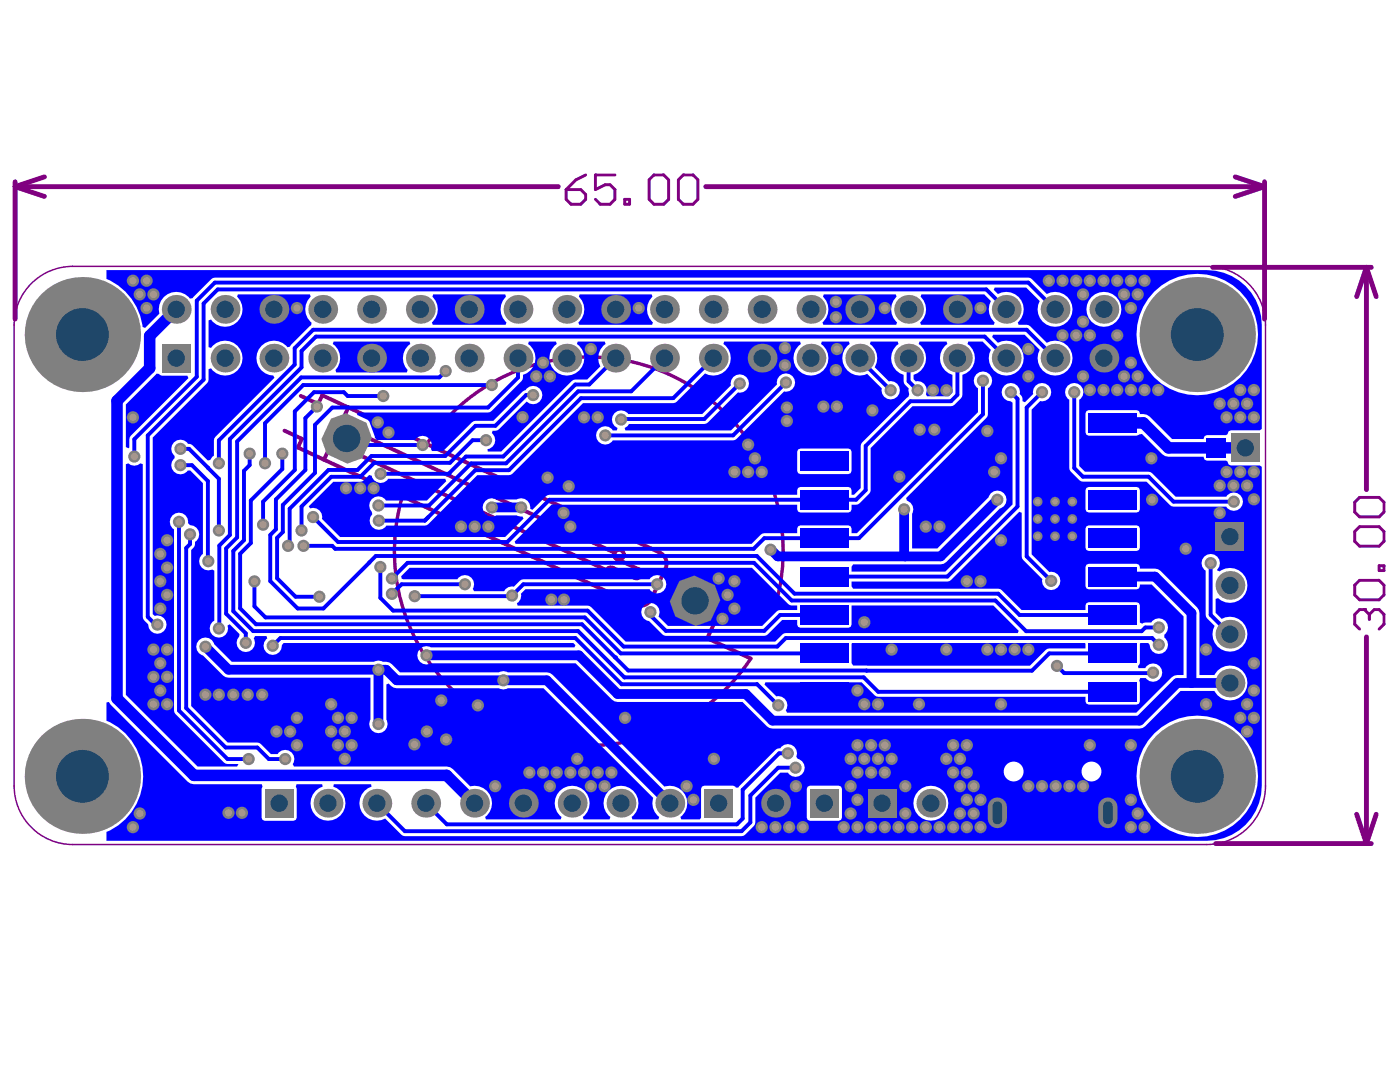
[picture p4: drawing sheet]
<svg xmlns="http://www.w3.org/2000/svg" width="279mm" height="216mm" viewBox="0 0 279 216" stroke-linecap="round" stroke-linejoin="round" font-family="sans-serif">
<path d="M60 79l3.5 1.6 .8-1.7 67.3 31.3M56.8 85.9l3.5 1.7-.9 1.7 67.4 31.4M66.3 88.3l54.7 25.5M67.9 84.8l54.8 25.5M69.5 81.3l-4.8 10.4M121 113.8h.1M122.3 113.3l4.3 2M123.1 111.6l4.4 2M132.8 113.5l-2.8 6M154.7 121l-8.7-4.1-4.9 10.5 8.7 4" fill="none" stroke="#800080" stroke-width=".78"/>
<path d="M122.7 110.3h.1M127.9 114.8v.1" fill="none" stroke="#800080" stroke-width=".49"/>
<g fill="none" stroke="#800080" stroke-width=".97">
<path d="M3 36.3v27.4M3 37.2l5.9 2M3 37.2h108.4M8.9 35.3l-5.9 1.9M140.8 37.2h111.6M246.5 35.3l5.9 1.9M252.4 36.3v27.4M252.4 37.2l-5.9 2M242 53.3h31.7M272.7 53.3l1.9 5.9M272.7 53.3l-2 5.9M272.7 53.3v44.4"/>
<path d="M272.7 127.1v41.2M242.6 168.3h31.1M270.7 162.5l2 5.8M274.6 162.5l-1.9 5.8"/>
</g>
<path d="M113 37.8h2.9l1 1v1l-1 .9h-1.9l-1-.9zM116.9 34.9l-2 1-1.9 1.9M122.7 34.9h-3.9v2.9l2-.9h1l.9 .9v2l-.9 .9h-2l-1-.9M124.7 39.8h.9v.9h-.9zM129.5 35.9l1-1h2l.9 1v3.9l-.9 .9h-2l-1-.9zM135.4 35.9l1-1h1.9l1 1v3.9l-1 .9h-1.9l-1-.9zM272.3 121.6h-1l-.9 1v2l.9 .9" fill="none" stroke="#800080" stroke-width=".58"/>
<circle cx="272.3" cy="121.6" r=".29" fill="#800080"/>
<path d="M270.4 100.2l.9-.9h3.9l1 .9v2l-1 .9h-3.9l-.9-.9zM270.4 106.1l.9-1h3.9l1 1v1.9l-1 1h-3.9l-.9-1zM270.4 116.8l.9-1h3.9l1 1v1.9l-1 1h-3.9l-.9-1zM275.2 112.9h1v1h-1zM272.3 121.6l1 1M273.3 122.6v1M273.3 122.6l1-1h.9l1 1v2l-1 .9" fill="none" stroke="#800080" stroke-width=".58"/>
<g fill="none" stroke="#800080" stroke-width=".78">
<path d="M122.3 113.3a.97 .97 0 0 0-1.3 .5M122.7 110.3a.97 .97 0 0 0 .4 1.3M127.5 113.6a.96 .96 0 0 1 .4 1.3 .96 .96 0 0 1-1.3 .4M130 119.5a2.44 2.44 0 0 1-3.2 1.2M131.6 110.2a2.43 2.43 0 0 1 1.2 3.3"/>
<circle cx="123.5" cy="110.7" r=".97"/>
</g>
<circle cx="121.9" cy="114.2" r=".97" fill="none" stroke="#800080" stroke-width=".49"/>
<path d="M80.2 99.3a38.8 38.8 0 0 0 20.9 45.8 38.8 38.8 0 0 0 48.6-13.4M85.3 88.3a38.8 38.8 0 0 1 48.6-13.4 38.8 38.8 0 0 1 20.9 45.8" fill="none" stroke="#800080" stroke-width=".68"/>
<path d="M6.3 56.6a11.7 11.7 0 0 1 8.2-3.4h226.4a11.7 11.7 0 0 1 11.7 11.6v92a11.7 11.7 0 0 1-11.7 11.7h-226.4a11.7 11.7 0 0 1-11.7-11.7v-92a11.6 11.6 0 0 1 3.5-8.2zM14.5 53.2h.1" fill="none" stroke="#800080" stroke-width=".29"/>
<g fill="#a6968d">
<circle cx="78.2" cy="115.4" r=".73"/>
<circle cx="75.9" cy="113.1" r=".73"/>
<circle cx="75.6" cy="103.9" r=".73"/>
<circle cx="75.5" cy="100.9" r=".73"/>
<circle cx="60.2" cy="105.9" r=".73"/>
<circle cx="60.6" cy="108.9" r=".73"/>
<circle cx="62.5" cy="103.2" r=".73"/>
<circle cx="52.5" cy="104.7" r=".73"/>
<circle cx="43.7" cy="105.9" r=".73"/>
<circle cx="57.5" cy="108.9" r=".73"/>
<circle cx="77.5" cy="86.3" r=".73"/>
<circle cx="129.8" cy="122.1" r=".73"/>
<circle cx="157.2" cy="150.3" r=".73"/>
<circle cx="98.2" cy="76.8" r=".73"/>
<circle cx="88.9" cy="74" r=".73"/>
<circle cx="50.8" cy="116" r=".73"/>
<circle cx="98.2" cy="101.3" r=".73"/>
<circle cx="104" cy="101.3" r=".73"/>
<circle cx="41.6" cy="112" r=".73"/>
<circle cx="63.7" cy="119.1" r=".73"/>
<circle cx="31.4" cy="124.6" r=".73"/>
<circle cx="26.8" cy="91.1" r=".73"/>
<circle cx="48.3" cy="162.2" r=".73"/>
<circle cx="45.6" cy="162.2" r=".73"/>
<circle cx="52.3" cy="138.6" r=".73"/>
<circle cx="49.4" cy="138.6" r=".73"/>
<circle cx="46.6" cy="138.6" r=".73"/>
<circle cx="43.7" cy="138.6" r=".73"/>
<circle cx="41" cy="138.6" r=".73"/>
<circle cx="43.7" cy="125.4" r=".73"/>
<circle cx="41" cy="129" r=".73"/>
<circle cx="76.5" cy="79" r=".73"/>
<circle cx="106.4" cy="78.8" r=".73"/>
<circle cx="120.8" cy="86.9" r=".73"/>
<circle cx="124" cy="83.7" r=".73"/>
<circle cx="158.8" cy="153.2" r=".73"/>
<circle cx="177.8" cy="77.9" r=".73"/>
<circle cx="153.8" cy="109.7" r=".73"/>
<circle cx="84.3" cy="88.8" r=".73"/>
<circle cx="147.6" cy="76.5" r=".73"/>
<circle cx="156.8" cy="76.3" r=".73"/>
<circle cx="49.1" cy="128.3" r=".73"/>
<circle cx="52.9" cy="92.4" r=".73"/>
<circle cx="63.2" cy="81.1" r=".73"/>
<circle cx="56.3" cy="90.5" r=".73"/>
<circle cx="49.8" cy="90.5" r=".73"/>
<circle cx="43.7" cy="92.4" r=".73"/>
<circle cx="56.9" cy="151.5" r=".73"/>
<circle cx="49.6" cy="151.5" r=".73"/>
<circle cx="35.7" cy="104.1" r=".73"/>
<circle cx="209.8" cy="115.9" r=".73"/>
<circle cx="208" cy="78.3" r=".73"/>
<circle cx="199" cy="99.7" r=".73"/>
<circle cx="230.1" cy="134.2" r=".73"/>
<circle cx="246.2" cy="100.1" r=".73"/>
<circle cx="241.6" cy="112.4" r=".73"/>
<circle cx="231.3" cy="128.7" r=".73"/>
<circle cx="231.3" cy="125.2" r=".73"/>
<circle cx="214.4" cy="78.3" r=".73"/>
<circle cx="196.2" cy="76" r=".73"/>
<circle cx="180.4" cy="101.6" r=".73"/>
<circle cx="174.1" cy="81.9" r=".73"/>
<circle cx="188.9" cy="77.9" r=".73"/>
<circle cx="164.3" cy="81.1" r=".73"/>
<circle cx="167" cy="81.1" r=".73"/>
<circle cx="157" cy="81.3" r=".73"/>
<circle cx="157" cy="84" r=".73"/>
<circle cx="113.5" cy="97" r=".73"/>
<circle cx="109.3" cy="95.3" r=".73"/>
<circle cx="74.6" cy="97.4" r=".73"/>
<circle cx="71.9" cy="97.4" r=".73"/>
<circle cx="229.9" cy="99.7" r=".73"/>
<circle cx="236.6" cy="109.5" r=".73"/>
<circle cx="97" cy="87.8" r=".73"/>
<circle cx="183.1" cy="77.9" r=".73"/>
<circle cx="186.2" cy="77.9" r=".73"/>
<circle cx="179.5" cy="95.1" r=".73"/>
<circle cx="201.7" cy="78.3" r=".73"/>
<circle cx="110" cy="119.6" r=".73"/>
<circle cx="54.4" cy="128.8" r=".73"/>
<circle cx="131.1" cy="116.6" r=".73"/>
<circle cx="112.5" cy="119.6" r=".73"/>
<circle cx="166.8" cy="60.2" r=".73"/>
<circle cx="166.8" cy="63.3" r=".73"/>
<circle cx="166.8" cy="73.8" r=".73"/>
<circle cx="156.7" cy="69.4" r=".73"/>
<circle cx="156.7" cy="72.9" r=".73"/>
<circle cx="210.6" cy="100.1" r=".58"/>
<circle cx="207.1" cy="100.1" r=".58"/>
<circle cx="207.1" cy="107" r=".58"/>
<circle cx="207.1" cy="103.6" r=".58"/>
<circle cx="214" cy="107" r=".58"/>
<circle cx="210.6" cy="107" r=".58"/>
<circle cx="210.6" cy="103.6" r=".58"/>
<circle cx="214" cy="103.6" r=".58"/>
<circle cx="214" cy="100.1" r=".58"/>
<circle cx="210.9" cy="132.9" r=".73"/>
<circle cx="76" cy="94.5" r=".73"/>
<circle cx="144.2" cy="123.5" r=".73"/>
<circle cx="143.4" cy="115.4" r=".73"/>
<circle cx="36" cy="89.6" r=".73"/>
<circle cx="36" cy="92.8" r=".73"/>
<circle cx="37.9" cy="106.6" r=".73"/>
<circle cx="155.3" cy="140.7" r=".73"/>
<circle cx="85.1" cy="130.8" r=".73"/>
<circle cx="104.3" cy="83.2" r=".73"/>
<circle cx="100.5" cy="135.7" r=".73"/>
<circle cx="75.5" cy="144.5" r=".73"/>
<circle cx="78.2" cy="118.5" r=".73"/>
<circle cx="75.5" cy="133.6" r=".73"/>
<circle cx="102.2" cy="118.8" r=".73"/>
<circle cx="92.8" cy="116.6" r=".73"/>
<circle cx="82.8" cy="119" r=".73"/>
<circle cx="88.1" cy="139.8" r=".73"/>
<circle cx="95.4" cy="140.7" r=".73"/>
<circle cx="89" cy="147.6" r=".73"/>
<circle cx="82.7" cy="148.5" r=".73"/>
<circle cx="183.6" cy="85.7" r=".73"/>
<circle cx="186.5" cy="85.7" r=".73"/>
<circle cx="26.5" cy="165" r=".73"/>
<circle cx="27.9" cy="162.3" r=".73"/>
<circle cx="26.5" cy="83.3" r=".73"/>
<circle cx="27.9" cy="58.7" r=".73"/>
<circle cx="26.5" cy="56" r=".73"/>
<circle cx="30.6" cy="140.5" r=".73"/>
<circle cx="30.6" cy="135.1" r=".73"/>
<circle cx="30.6" cy="129.6" r=".73"/>
<circle cx="29.3" cy="61.5" r=".73"/>
<circle cx="30.6" cy="58.7" r=".73"/>
<circle cx="29.3" cy="56" r=".73"/>
<circle cx="33.3" cy="140.5" r=".73"/>
<circle cx="32" cy="137.8" r=".73"/>
<circle cx="33.3" cy="135.1" r=".73"/>
<circle cx="32" cy="132.3" r=".73"/>
<circle cx="33.3" cy="129.6" r=".73"/>
<circle cx="32" cy="121.4" r=".73"/>
<circle cx="33.3" cy="118.7" r=".73"/>
<circle cx="32" cy="116" r=".73"/>
<circle cx="33.3" cy="113.3" r=".73"/>
<circle cx="32" cy="110.5" r=".73"/>
<circle cx="33.3" cy="107.8" r=".73"/>
<circle cx="55.2" cy="146" r=".73"/>
<circle cx="57.9" cy="146" r=".73"/>
<circle cx="59.3" cy="148.7" r=".73"/>
<circle cx="59.3" cy="143.2" r=".73"/>
<circle cx="59.3" cy="61.5" r=".73"/>
<circle cx="66.1" cy="146" r=".73"/>
<circle cx="66.1" cy="140.5" r=".73"/>
<circle cx="68.8" cy="151.4" r=".73"/>
<circle cx="67.5" cy="148.7" r=".73"/>
<circle cx="68.8" cy="146" r=".73"/>
<circle cx="67.5" cy="143.2" r=".73"/>
<circle cx="70.2" cy="148.7" r=".73"/>
<circle cx="70.2" cy="143.2" r=".73"/>
<circle cx="85.2" cy="146" r=".73"/>
<circle cx="92" cy="105.1" r=".73"/>
<circle cx="94.7" cy="105.1" r=".73"/>
<circle cx="98.8" cy="156.9" r=".73"/>
<circle cx="97.5" cy="105.1" r=".73"/>
<circle cx="105.6" cy="154.1" r=".73"/>
<circle cx="107" cy="75.1" r=".73"/>
<circle cx="109.7" cy="156.9" r=".73"/>
<circle cx="108.4" cy="154.1" r=".73"/>
<circle cx="109.7" cy="75.1" r=".73"/>
<circle cx="108.4" cy="72.4" r=".73"/>
<circle cx="111.1" cy="154.1" r=".73"/>
<circle cx="112.5" cy="102.4" r=".73"/>
<circle cx="113.8" cy="154.1" r=".73"/>
<circle cx="115.2" cy="151.4" r=".73"/>
<circle cx="113.8" cy="105.1" r=".73"/>
<circle cx="117.9" cy="156.9" r=".73"/>
<circle cx="116.6" cy="154.1" r=".73"/>
<circle cx="116.6" cy="83.3" r=".73"/>
<circle cx="117.9" cy="69.6" r=".73"/>
<circle cx="120.7" cy="156.9" r=".73"/>
<circle cx="119.3" cy="154.1" r=".73"/>
<circle cx="119.3" cy="83.3" r=".73"/>
<circle cx="122" cy="154.1" r=".73"/>
<circle cx="124.7" cy="143.2" r=".73"/>
<circle cx="127.5" cy="61.5" r=".73"/>
<circle cx="137" cy="156.9" r=".73"/>
<circle cx="138.4" cy="159.6" r=".73"/>
<circle cx="142.5" cy="151.4" r=".73"/>
<circle cx="145.2" cy="118.7" r=".73"/>
<circle cx="146.6" cy="121.4" r=".73"/>
<circle cx="146.6" cy="116" r=".73"/>
<circle cx="146.6" cy="94.2" r=".73"/>
<circle cx="149.3" cy="94.2" r=".73"/>
<circle cx="150.7" cy="91.5" r=".73"/>
<circle cx="149.3" cy="88.7" r=".73"/>
<circle cx="152" cy="165" r=".73"/>
<circle cx="152" cy="94.2" r=".73"/>
<circle cx="154.8" cy="165" r=".73"/>
<circle cx="157.5" cy="165" r=".73"/>
<circle cx="158.8" cy="156.9" r=".73"/>
<circle cx="160.2" cy="165" r=".73"/>
<circle cx="167" cy="69.6" r=".73"/>
<circle cx="168.4" cy="165" r=".73"/>
<circle cx="169.8" cy="162.3" r=".73"/>
<circle cx="169.8" cy="156.9" r=".73"/>
<circle cx="169.8" cy="151.4" r=".73"/>
<circle cx="171.1" cy="165" r=".73"/>
<circle cx="171.1" cy="159.6" r=".73"/>
<circle cx="171.1" cy="154.1" r=".73"/>
<circle cx="172.5" cy="151.4" r=".73"/>
<circle cx="171.1" cy="148.7" r=".73"/>
<circle cx="172.5" cy="140.5" r=".73"/>
<circle cx="171.1" cy="137.8" r=".73"/>
<circle cx="172.5" cy="124.2" r=".73"/>
<circle cx="173.9" cy="165" r=".73"/>
<circle cx="173.9" cy="154.1" r=".73"/>
<circle cx="175.2" cy="151.4" r=".73"/>
<circle cx="173.9" cy="148.7" r=".73"/>
<circle cx="175.2" cy="140.5" r=".73"/>
<circle cx="176.6" cy="165" r=".73"/>
<circle cx="176.6" cy="154.1" r=".73"/>
<circle cx="177.9" cy="151.4" r=".73"/>
<circle cx="176.6" cy="148.7" r=".73"/>
<circle cx="177.9" cy="129.6" r=".73"/>
<circle cx="176.6" cy="61.5" r=".73"/>
<circle cx="179.3" cy="165" r=".73"/>
<circle cx="180.7" cy="162.3" r=".73"/>
<circle cx="180.7" cy="156.9" r=".73"/>
<circle cx="182" cy="165" r=".73"/>
<circle cx="183.4" cy="140.5" r=".73"/>
<circle cx="184.8" cy="165" r=".73"/>
<circle cx="184.8" cy="105.1" r=".73"/>
<circle cx="187.5" cy="165" r=".73"/>
<circle cx="188.9" cy="151.4" r=".73"/>
<circle cx="188.9" cy="129.6" r=".73"/>
<circle cx="187.5" cy="105.1" r=".73"/>
<circle cx="190.2" cy="165" r=".73"/>
<circle cx="191.6" cy="162.3" r=".73"/>
<circle cx="191.6" cy="156.9" r=".73"/>
<circle cx="190.2" cy="154.1" r=".73"/>
<circle cx="191.6" cy="151.4" r=".73"/>
<circle cx="190.2" cy="148.7" r=".73"/>
<circle cx="193" cy="165" r=".73"/>
<circle cx="194.3" cy="162.3" r=".73"/>
<circle cx="193" cy="159.6" r=".73"/>
<circle cx="194.3" cy="156.9" r=".73"/>
<circle cx="193" cy="154.1" r=".73"/>
<circle cx="193" cy="148.7" r=".73"/>
<circle cx="193" cy="116" r=".73"/>
<circle cx="195.7" cy="165" r=".73"/>
<circle cx="195.7" cy="159.6" r=".73"/>
<circle cx="197" cy="129.6" r=".73"/>
<circle cx="195.7" cy="116" r=".73"/>
<circle cx="197" cy="86" r=".73"/>
<circle cx="195.7" cy="61.5" r=".73"/>
<circle cx="199.8" cy="140.5" r=".73"/>
<circle cx="199.8" cy="129.6" r=".73"/>
<circle cx="199.8" cy="107.8" r=".73"/>
<circle cx="198.4" cy="94.2" r=".73"/>
<circle cx="199.8" cy="91.5" r=".73"/>
<circle cx="202.5" cy="129.6" r=".73"/>
<circle cx="205.2" cy="156.9" r=".73"/>
<circle cx="205.2" cy="129.6" r=".73"/>
<circle cx="205.2" cy="75.1" r=".73"/>
<circle cx="205.2" cy="69.6" r=".73"/>
<circle cx="208" cy="156.9" r=".73"/>
<circle cx="210.7" cy="156.9" r=".73"/>
<circle cx="209.3" cy="56" r=".73"/>
<circle cx="213.4" cy="156.9" r=".73"/>
<circle cx="212" cy="66.9" r=".73"/>
<circle cx="212" cy="56" r=".73"/>
<circle cx="216.1" cy="156.9" r=".73"/>
<circle cx="216.1" cy="75.1" r=".73"/>
<circle cx="214.8" cy="66.9" r=".73"/>
<circle cx="216.1" cy="64.2" r=".73"/>
<circle cx="216.1" cy="58.7" r=".73"/>
<circle cx="214.8" cy="56" r=".73"/>
<circle cx="217.5" cy="148.7" r=".73"/>
<circle cx="217.5" cy="77.8" r=".73"/>
<circle cx="217.5" cy="66.9" r=".73"/>
<circle cx="217.5" cy="56" r=".73"/>
<circle cx="220.2" cy="77.8" r=".73"/>
<circle cx="220.2" cy="56" r=".73"/>
<circle cx="223" cy="77.8" r=".73"/>
<circle cx="224.3" cy="75.1" r=".73"/>
<circle cx="223" cy="66.9" r=".73"/>
<circle cx="224.3" cy="58.7" r=".73"/>
<circle cx="223" cy="56" r=".73"/>
<circle cx="225.7" cy="165" r=".73"/>
<circle cx="227.1" cy="162.3" r=".73"/>
<circle cx="225.7" cy="159.6" r=".73"/>
<circle cx="225.7" cy="148.7" r=".73"/>
<circle cx="225.7" cy="77.8" r=".73"/>
<circle cx="227.1" cy="75.1" r=".73"/>
<circle cx="225.7" cy="72.4" r=".73"/>
<circle cx="225.7" cy="61.5" r=".73"/>
<circle cx="227.1" cy="58.7" r=".73"/>
<circle cx="225.7" cy="56" r=".73"/>
<circle cx="228.4" cy="165" r=".73"/>
<circle cx="229.8" cy="91.5" r=".73"/>
<circle cx="228.4" cy="77.8" r=".73"/>
<circle cx="228.4" cy="56" r=".73"/>
<circle cx="231.1" cy="77.8" r=".73"/>
<circle cx="240.7" cy="140.5" r=".73"/>
<circle cx="240.7" cy="129.6" r=".73"/>
<circle cx="243.4" cy="102.4" r=".73"/>
<circle cx="243.4" cy="96.9" r=".73"/>
<circle cx="243.4" cy="80.5" r=".73"/>
<circle cx="246.2" cy="96.9" r=".73"/>
<circle cx="244.8" cy="94.2" r=".73"/>
<circle cx="244.8" cy="83.3" r=".73"/>
<circle cx="246.2" cy="80.5" r=".73"/>
<circle cx="248.9" cy="146" r=".73"/>
<circle cx="247.5" cy="143.2" r=".73"/>
<circle cx="248.9" cy="140.5" r=".73"/>
<circle cx="248.9" cy="96.9" r=".73"/>
<circle cx="247.5" cy="94.2" r=".73"/>
<circle cx="247.5" cy="83.3" r=".73"/>
<circle cx="248.9" cy="80.5" r=".73"/>
<circle cx="247.5" cy="77.8" r=".73"/>
<circle cx="250.2" cy="143.2" r=".73"/>
<circle cx="250.2" cy="137.8" r=".73"/>
<circle cx="250.2" cy="132.3" r=".73"/>
<circle cx="250.2" cy="99.6" r=".73"/>
<circle cx="250.2" cy="94.2" r=".73"/>
<circle cx="250.2" cy="83.3" r=".73"/>
<circle cx="250.2" cy="77.8" r=".73"/>
<circle cx="75.4" cy="84.3" r=".73"/>
<circle cx="69.1" cy="97.4" r=".73"/>
</g>
<g fill="#00f">
<path d="M66.6 68.2h15.1l.2 .4a3.4 3.4 0 0 0-.6 5.2l-.1 .5h-14.1l-.2-.5a3.4 3.4 0 0 0-.5-5.2z"/>
<path d="M164.4 58.7h14.4l.1 .5a3.4 3.4 0 0 0 .1 5.1l-.1 .5h-14.6l-.2-.5a3.4 3.4 0 0 0 .1-5.1z"/>
<path d="M183.9 58.7h12.5l1.4 1.4a3.4 3.4 0 0 0 .7 4.2l-.2 .5h-14.5l-.2-.5a3.4 3.4 0 0 0 .1-5.1z"/>
<path d="M170.1 128.3h46.4l.1 1.1-7.6 .1-3.5 3.3h-35.2l-.4-.5v-3.8z"/>
<path d="M86.4 58.7h14.4l.2 .5a3.4 3.4 0 0 0 .1 5.1l-.2 .5h-14.5l-.2-.5a3.4 3.4 0 0 0 .1-5.1z"/>
<path d="M115.7 58.7h14.4l.1 .5a3.4 3.4 0 0 0 .1 5.1l-.2 .5h-14.5l-.2-.5a3.4 3.4 0 0 0 .1-5.1z"/>
<path d="M183.5 68.2h5.4l.2 .4a3.5 3.5 0 0 0-1.5 3.4 3.5 3.5 0 0 0 2.5 2.8v3.6l-.7 .7h-4.4l-.2-.5a1.79 1.79 0 0 0-.2-1.9 1.79 1.79 0 0 0-1.8-.6l-.5-.4v-.9a3.5 3.5 0 0 0 2.5-2.8 3.5 3.5 0 0 0-1.5-3.4z"/>
<path d="M31.2 74.6h.6v.2l.5 .2h5.1l.2 .5-11.5 11.4-.3 .7v1.7l-.2 .1-.5-.2v-8.5z"/>
<path d="M71.4 82.3l26.4-.1 6.3-6.2 .2-.3 .1-.9a3.5 3.5 0 0 0 2.4-2.8 3.5 3.5 0 0 0-1.4-3.4l.2-.4h5.3l.2 .4a3.5 3.5 0 0 0-.6 5.2 3.5 3.5 0 0 0 5.2 0 3.5 3.5 0 0 0-.6-5.2l.2-.4h5.4l.2 .4a3.4 3.4 0 0 0-1.1 4.5l-2.6 2.6h-2.4l-.7 .3-14.1 14.1h-2.7v-.5a1.78 1.78 0 0 0 1.5-1.3 1.78 1.78 0 0 0-.6-1.9l.1-.4 .9-.1 .4-.2 5.5-5.6a1.83 1.83 0 0 0 2.7 0 1.83 1.83 0 0 0-.3-2.7 1.83 1.83 0 0 0-2.6 .5l-.6 .2-5.9 5.9h-3.9l-6.1 6h-2.2l-.2-.4a1.81 1.81 0 0 0-.7-2.4 1.81 1.81 0 0 0-2.5 .6h-7.6l-.4-.5-1.1-3.2-.3-.3-2.1-1z"/>
<path d="M80.1 115l1.6-1.7h68.4l7.2 7.2 .7 .3h1.1v.9l-3.8 .1-3.2 3.1h-18.8l-1.9-1.9a1.82 1.82 0 0 0-.9-2.6 1.82 1.82 0 0 0-2.5 1.2 1.82 1.82 0 0 0 1.5 2.3l2.7 2.7 .7 .3h19.6l.7-.3 2.9-2.9h3v.9l.2 .5 .4 .2h9.6l.5-.2 .1-.5v-3.8h28.3l5.1 5.1-.2 .4h-46.3l-.7 .3-1.4 1.4h-29.8l-7.3-7.1-14.3-.1-.1-.4a1.65 1.65 0 0 0 .8-1.9l.9-.9h24.7a1.82 1.82 0 0 0 2.8 .4 1.82 1.82 0 0 0 0-2.8 1.82 1.82 0 0 0-2.8 .4h-25.2l-.7 .3-1.1 1.2a1.68 1.68 0 0 0-2 .9h-6l-.2-.5a1.8 1.8 0 0 0-.7-2.5 1.8 1.8 0 0 0-2.4 .6h-10.8l-.3-.1z"/>
<path d="M61.6 101l4.9-4.9h5.4l.7-.3 1.1-1 .5 .1a1.78 1.78 0 0 0 1.4 1.5 1.78 1.78 0 0 0 1.9-.9h11.4l.2 .5-3.9 3.9h-8.2a1.81 1.81 0 0 0-2.6-.5 1.81 1.81 0 0 0-.2 2.7l.1 .5a1.82 1.82 0 0 0 .1 2.7 1.82 1.82 0 0 0 2.7-.4l8.1-.1 10.1-10 6.6-.1 14.5-14.3h18.3l6-5.9a3.5 3.5 0 0 0 4.6-1.2 3.5 3.5 0 0 0-.9-4.7l.1-.4h15.2l.1 .4a3.5 3.5 0 0 0-.5 5.2 3.5 3.5 0 0 0 5.1 0 3.5 3.5 0 0 0-.5-5.2l.1-.4h5.4l.2 .4a3.5 3.5 0 0 0-1 4.6 3.5 3.5 0 0 0 4.5 1.4l2.9 2.9a1.82 1.82 0 0 0 1.6 2.2 1.82 1.82 0 0 0 2-1.9 1.82 1.82 0 0 0-2.2-1.7l-2.8-2.8a3.4 3.4 0 0 0-1-4.7l.2-.4h5.4l.1 .4a3.5 3.5 0 0 0-1.4 3.4 3.5 3.5 0 0 0 2.4 2.8 2.29 2.29 0 0 0 1.1 2.7l-.1 .4 .2 .7-.2 .6-9.5 9.4v8.8l-1.4 1.3h-.5v-.9l-.1-.4-.5-.2h-9.6l-.4 .2-.2 .4v.9h-49.4l-.7 .3-2.8 2.7-.4-.2a1.78 1.78 0 0 0-.8-1.8 1.78 1.78 0 0 0-1.9 0h-4.1a1.82 1.82 0 0 0-2.7 1.6 1.82 1.82 0 0 0 2.7 1.5h4.1l1.1 .2 .3 .5-3.7 3.7h-32.9l-3.7-3.7a1.78 1.78 0 0 0-2.3-2.1zM119.5 85.6a1.82 1.82 0 0 0 .1 2.7 1.82 1.82 0 0 0 2.7-.4l24.4-.1 9.8-9.7a1.82 1.82 0 0 0 2.2-1.7 1.82 1.82 0 0 0-2-1.9 1.82 1.82 0 0 0-1.6 2.2l-9.2 9.2h-21.1l-.1-.5 .6-.4 .2-.4 15.4-.1 6.4-6.2a1.82 1.82 0 0 0 2.2-1.7 1.82 1.82 0 0 0-2-1.9 1.82 1.82 0 0 0-1.6 2.2l-5.8 5.7h-14.7a1.84 1.84 0 0 0-2.9 0 1.84 1.84 0 0 0 .7 2.8l-.1 .5h-.8a1.78 1.78 0 0 0-2.8-.3zM159.3 89.7l-.2 .4v3.9l.2 .4 .4 .2h9.6l.5-.2 .1-.4v-3.9l-.1-.4-.5-.2h-9.6z"/>
<path d="M21.2 53.9h219.7l1.7 .1a11 11 0 0 1 9.2 10.8v20.8l-.4 .3h-5.7l-.5 .1-.2 .6-.3 .2h-3.8l-.5 .2-.2 .6h-6.3l-4.4-4.5-.6-.3-1.4-.2-.2-.6-.4-.2h-9.6l-.5 .2-.2 .5v3.8l.2 .5 .5 .1h9.6l1-.3 4 4 .6 .4 .7 .1h7l.2 .6 .5 .2h3.8l.3 .2 .2 .6 .5 .2h5.7l.4 .2v63.7a11 11 0 0 1-10.9 11h-219.7v-1.8l.8-.3a12.1 12.1 0 0 0 6.6-11.2 12.1 12.1 0 0 0-7.4-10.7v-3.6l.5-.1 .4 .5 15.3 15.4 .6 .4 .7 .1h13.5l.2 .5-.2 .4v5.7l.2 .5 .4 .2h5.8l.4-.2 .2-.5v-5.7l-.2-.4 .2-.5h5.1l.1 .5-.7 .3a3.5 3.5 0 0 0-.8 5.4 3.5 3.5 0 0 0 5.5-.6 3.5 3.5 0 0 0-1.9-5.1l.1-.5h7.5v.5l-.6 .3a3.5 3.5 0 0 0-1.3 4.7 3.5 3.5 0 0 0 4.7 1.3l3.2 3.3 .7 .2h67.2l.7-.2 2-2.1v-5.3l5-5h1.6a1.81 1.81 0 0 0 3 .1 1.81 1.81 0 0 0-1.1-2.9l-.3-.4 .2-.7a1.81 1.81 0 0 0-1.3-1.7 1.81 1.81 0 0 0-2.1 .7l-.6 .1-.3 .2-7.5 7.5h-.5l-.1-.1-.4-.2h-5.8l-.4 .2-.2 .4v5.7l-.2 .4h-3.7l-.2-.5a3.5 3.5 0 0 0 1-4.4 3.5 3.5 0 0 0-4.2-1.6l-22.3-22.4-.6-.3-.6-.1h-7.8a1.63 1.63 0 0 0-1.7 0h-19.8l-2.1-2-2.2-.4-.8 .2h-28.4l-3.6-3.5v-.2a1.83 1.83 0 0 0-3.1-.5 1.83 1.83 0 0 0 .9 3l4 4 .5 .3 .6 .1h28.3v8.4l-.1 .2a1.83 1.83 0 0 0 1.8 2.5 1.83 1.83 0 0 0 1.5-2.7v-7l.5-.2 1 .8 .6 .1h20.4a1.63 1.63 0 0 0 1.7 0h7.2l21.9 21.9a3.4 3.4 0 0 0 1.2 3.8l-.2 .5h-5.2l-.2-.5 .4-.3a3.5 3.5 0 0 0-.1-5 3.5 3.5 0 0 0-5 .3 3.5 3.5 0 0 0 .5 5l-.1 .5h-5.2l-.2-.5 .4-.3a3.5 3.5 0 0 0-.1-5 3.5 3.5 0 0 0-5 .3 3.5 3.5 0 0 0 .5 5l-.2 .5h-14.9l-.2-.5 .4-.3a3.5 3.5 0 0 0 .5-4.2 3.5 3.5 0 0 0-3.9-1.6l-3.4-3.4-.6-.4-.7-.2h-30.4l-.3-.4 .2-.3a1.82 1.82 0 0 0-.8-2.4 1.82 1.82 0 0 0-2.4 .7h-1.3l-2.4-2.3h-6.3l-7.2-7.3v-31.2l.6-.7 .1-.9 .3-.2a1.84 1.84 0 0 0 .4-2 1.84 1.84 0 0 0-1.7-1.1l-.4-.4 .1-.3a1.82 1.82 0 0 0-2.7-1.6 1.82 1.82 0 0 0-.2 3.1l.1 36.6 9.9 10 .7 .3h2.2l-.3 .4h-7.9l-14.3-14.2v-46.1l.5-.1 .5 .3 .7 .1 .7-.1 .5-.3 .5 .1v30.5l.3 .7 .8 .8a1.83 1.83 0 0 0 1.9 1.9 1.83 1.83 0 0 0 1.7-2.2 1.83 1.83 0 0 0-2.3-1.4l-.4-.3v-35.3l10.8-10.8 .3-.7v-2.1l.5-.2 .3 .4a3.5 3.5 0 0 0 5.1-.1 3.5 3.5 0 0 0-.4-5 3.5 3.5 0 0 0-5 .6l-.5-.1v-5.4l.5-.1 .3 .4a3.5 3.5 0 0 0 5 0 3.5 3.5 0 0 0-.1-5l.2-.5h14.4v.6a3.4 3.4 0 0 0 .3 5.1l-.1 .5-4 3.9-.2 .4-.5 .1-.3-.3a3.5 3.5 0 0 0-5.6 1.1 3.5 3.5 0 0 0 3 4.8l.3 .5-11.8 11.8-.3 .7v3l-.8 .9-.4 .1-3.1-3-.3-.3h-.6l-.2-.3a1.83 1.83 0 0 0-2.6 0 1.83 1.83 0 0 0 .1 2.6v.5l-.1 .1a1.82 1.82 0 0 0 .1 2.7 1.82 1.82 0 0 0 2.7-.3h.5l2.5 2.5v14.1l-.2 .2a1.83 1.83 0 0 0-.2 2.3 1.83 1.83 0 0 0 2.2 .6l.5 .3v9.9a1.82 1.82 0 0 0-.7 2.4 1.82 1.82 0 0 0 2.3 .9 1.82 1.82 0 0 0 1-2.3l.4-.2 2 1.9v.5l-.4 .6a1.83 1.83 0 0 0 1.7 2.5 1.83 1.83 0 0 0 1.5-2.7l.3-.5h2.3l.1 .5-.2 .1a1.83 1.83 0 0 0 .7 3.1 1.83 1.83 0 0 0 2.4-1.9l.4-.4h57.8l.4 .4-.1 .5h-28.7l-.2-.1a1.83 1.83 0 0 0-2.5 1.7 1.83 1.83 0 0 0 2.7 1.6h28.9l7.2 7.2 .5 .3 .7 .2h24.9l4.8 4.8 .6 .4 .6 .1h73.2l.6-.1 .6-.4 7-7h6.8v.1a3.5 3.5 0 0 0 5.3 .9 3.5 3.5 0 0 0-.1-5.3 3.5 3.5 0 0 0-5.2 1.1h-3v-12.4l-.1-.6-.4-.5-7.3-7.3-.5-.3-.6-.1h-3l-.2-.8-.4-.2h-9.6l-.5 .2-.2 .4v3.9l.2 .4 .5 .2h9.6l.4-.2 .2-.8h2.3l6.4 6.4v11.7h-1.2l-.7 .1-.5 .4-7 7h-69.7l-.3-.5a1.78 1.78 0 0 0 0-2 1.78 1.78 0 0 0-1.9-.7l-2.3-2.4 .2-.5h19.2l2.6 2.6 .7 .3h41.3v1l.2 .4 .5 .2h9.6l.4-.2 .2-.4v-3.9l-.2-.3 .3-.5h1.1l.1 .2a1.83 1.83 0 0 0 2.7-.1 1.83 1.83 0 0 0-.3-2.7 1.83 1.83 0 0 0-2.7 .6h-1.3l-.1-.5 .2-.1 .2-.4v-3.8l.1-.2h1.5l.3 .4a1.83 1.83 0 0 0 2.7 1.6 1.83 1.83 0 0 0 .3-3.1v-.6l.2-.1a1.82 1.82 0 0 0-.2-2.7 1.82 1.82 0 0 0-2.6 .4h-1.2l-.6 .2-.5-.2v-3.4l-.2-.4-.4-.2h-9.6l-.5 .2-.2 .4v.9h-12.7l-4-3.9-.7-.3h-28.9l-.4-.5v-1h19.6l13.9-13.9 .5 .2 .1 9.1 4 4.2-.1 .3a1.83 1.83 0 0 0 2 1.9 1.83 1.83 0 0 0 1.7-2.1 1.83 1.83 0 0 0-2.2-1.6l-3.5-3.5v-28.9l1.7-1.7 .4 .1a1.83 1.83 0 0 0 1.8-1.9 1.83 1.83 0 0 0-2-1.7 1.83 1.83 0 0 0-1.6 2.1l-1.6 1.7-.5-.2a1.38 1.38 0 0 0-.6-1.5 1.83 1.83 0 0 0-1.6-2.2 1.83 1.83 0 0 0-2 1.8 1.83 1.83 0 0 0 1.8 1.9l.4 .3v20.2l-13.4 13.5h-18.8v-1l.4-.5h17.4l.6-.1 .6-.4 10.7-10.6 .1-.1a1.83 1.83 0 0 0 .6-3 1.83 1.83 0 0 0-3 .8l-10.2 10.2h-5.1v-6.9l.1-.2a1.8 1.8 0 0 0-1.1-2.4l-.2-.5 16.1-16 .3-.7v-5.2l.3-.2a1.83 1.83 0 0 0-.1-2.7 1.83 1.83 0 0 0-2.6 .2 1.83 1.83 0 0 0 .4 2.7v4.8l-24.2 24.1h-1.1v-.9l-.1-.5-.5-.2h-9.6l-.4 .2-.2 .5v.9l-6.9 .1-2.2 2h-47.1l-.2-.4 7.4-7.4h49v.9l.2 .5 .4 .2h9.6l.5-.2 .1-.5v-.9h.9l.8-.3 2.1-2.2 .1-8.8 8.3-8.3h7.7a3.5 3.5 0 0 0 2.2-1.9l.1-4.4a3.5 3.5 0 0 0 2.4-2.8 3.5 3.5 0 0 0-1.4-3.4l.1-.4h2.9l1.7 1.6-.4 .8a3.5 3.5 0 0 0 3.4 4.4 3.5 3.5 0 0 0 3.4-4.4 3.5 3.5 0 0 0-5-2.2l-1.2-1.2 .2-.4h6.3l3 3a3.5 3.5 0 0 0 2.5 5.1 3.5 3.5 0 0 0 4-4 3.5 3.5 0 0 0-5.1-2.5l-3.3-3.3-.7-.3h-1.6l-.2-.5 .2-.1a3.5 3.5 0 0 0 .3-4.6 3.5 3.5 0 0 0-4.4-.9l-.9-.9 .2-.4h6.3l2.7 2.7a3.5 3.5 0 0 0 2.5 5.1 3.5 3.5 0 0 0 4-4 3.5 3.5 0 0 0-5.1-2.5l-3-3-.7-.3h-162.3l-.7 .3-3.8 3.8-.5 .1a3.5 3.5 0 0 0-4.3-1 3.5 3.5 0 0 0-1.8 4l-2.8 2.8-.5-.2a11.9 11.9 0 0 0-7.3-9.5zM216.8 61.7a3.5 3.5 0 0 0 7 0 3.5 3.5 0 0 0-7 0zM226.8 66.8a12.1 12.1 0 0 0 24.3 0 12.1 12.1 0 0 0-24.3 0zM213.1 77a1.79 1.79 0 0 0 .3 2.8v13.6l.3 .7 1.7 1.7 .7 .3h12.7l5 4.9 10.9 .1a1.82 1.82 0 0 0 2.7 .4 1.82 1.82 0 0 0 0-2.8 1.82 1.82 0 0 0-2.7 .4h-10.1l-4.7-4.7-.7-.3h-12.7l-1.1-1.1v-13.2a1.82 1.82 0 0 0 .4-2.7 1.82 1.82 0 0 0-2.7-.1zM216.8 97.4l-.2 .4v3.8l.2 .5 .5 .2h9.6l.4-.2 .2-.5v-3.8l-.2-.4-.4-.2h-9.6zM216.8 105l-.2 .5v3.8l.2 .4 .5 .2h9.6l.4-.2 .2-.4v-3.8l-.2-.5-.4-.2h-9.6zM240.3 111.1a1.79 1.79 0 0 0 .3 2.8v8.8l.3 .7 1.5 1.5a3.5 3.5 0 0 0 2.5 5.1 3.5 3.5 0 0 0 4-4 3.5 3.5 0 0 0-5.1-2.5l-1.2-1.2v-2.8l.5-.1a3.5 3.5 0 0 0 4.8 0 3.5 3.5 0 0 0 .3-4.8 3.5 3.5 0 0 0-4.8-.6l-.5-.2a1.88 1.88 0 0 0 .1-2.6 1.88 1.88 0 0 0-2.7-.1zM215.8 153.9a2 2 0 0 0 4 0 2 2 0 0 0-4 0zM200.3 153.9a2 2 0 0 0 4 0 2 2 0 0 0-4 0zM182.3 160.3a3.5 3.5 0 0 0 7 0 3.5 3.5 0 0 0-7 0zM161.2 157l-.2 .4v5.7l.2 .5 .4 .2h5.8l.4-.2 .2-.5v-5.7l-.2-.4-.4-.2h-5.8zM226.8 154.9a12.1 12.1 0 0 0 24.3 0 12.1 12.1 0 0 0-24.3 0z"/>
</g>
<g fill="none" stroke="#00f" stroke-width=".78">
<path d="M42.9 56.4l-3.6 3.6M43.4 57.8l-2.8 2.8M62.7 78.3h5.9M88.9 74l-1.2 1.3M105 78.8h1.4M26.8 87.6v3.5M36 89.6h1.7M41.5 93.3h.1M43.7 87.9v4.5M49.8 90.5v2.3l-1.1 1.1M56.3 90.5v3.1M66.3 81.3l-3.4 3.5"/>
<path d="M74.1 91l-2.8 2.8M94.3 87.8h2.7M94.9 85h4M37.9 106.6v2l-.7 .7M41.5 111.9l.1 .1M45.9 106.8l-2.1 2.1M56.4 106.2l-1.1 1.1M57.8 108.6l-.3 .3M62.5 103.2l5 4.9M66.3 108.9l.6 .6M75 110.9l-1.3 1.4M80.2 116.6l-1.1 1"/>
<path d="M81.3 112.3l-3.1 3.1M102.2 118.8l-.1 .2M43.8 125.3l-.1 .1M47.9 121.4l3.2 3.2M50.8 121l2.2 2.2"/>
</g>
<circle cx="122.7" cy="131.2" r=".39" fill="#00f"/>
<g fill="none" stroke="#00f" stroke-width=".78">
<path d="M39.3 60v15.2M196.8 57.8l4 3.9M40.6 60.6v15.2M58.8 69.5v3.3M60.2 70v3.3M181.3 76.1l1.8 1.8M41.5 93.3l2.2 2.2v10.4M41.5 96v15.9M45.9 87.6v19.2M47.3 88.1v19.1M48.7 93.9v13.9M50.1 99.9v8.5l-2.2 2.1"/>
<path d="M52.9 84.5v7.9M60.9 93.8l-5.8 5.9v5.9M62.9 84.8v9.6M74.7 92.4l-2.8 2.7M50.8 116v5M52.5 100.1v4.6M55.3 115.4l3.7 3.7M56.4 100.8v5.4M57.8 101.5v7.1M60.2 101.1v4.8M79.1 117.6l-.9 .9M152.5 107.4l-2.1 2.1"/>
<path d="M241.6 112.4h.1M49.1 126.4v1.9M124.6 135.2h.1M129.8 122.1v.7M151.1 136.5h.1M172.4 135.2l2.9 2.8M228.6 125.2h2.7M229.9 127.3l1.4 1.4M51.4 149.2l2.3 2.3M149.8 158.7v5.4"/>
</g>
<path d="M75.5 133.6v10.9M235 136.3h2.8" fill="none" stroke="#00f" stroke-width="1.9"/>
<circle cx="89.5" cy="94.5" r=".39" fill="#00f"/>
<g fill="none" stroke="#00f" stroke-width=".78">
<path d="M42.9 56.4h162.3l5.4 5.3M43.4 57.8h153.4M39.3 75.2l-12.5 12.4M40.6 75.8l-11.1 11.1v36.2l1.5 1.5h.4M58.8 69.5l3.7-3.7h142.4l5.7 5.7M58.8 72.8l-15.1 15.1M60.2 70l2.9-2.8h133.4l4.3 4.3M60.2 73.3l-14.3 14.3M62.7 78.3l-3.9 3.8v11.7l-6.3 6.3M68.6 78.3l.8 .7h7.1M87.7 75.3h-27.6l-12.8 12.8M98.2 76.8h-37.7l-7.6 7.7"/>
<path d="M103.4 71.5v3.8l-6 6h-31.1M105 78.8l-6.1 6.2M122.9 71.5l-5.3 5.2h-2.8l-14.4 14.4h-7.4l-3.5 3.4h-13.5M132.6 71.5l-6.6 6.6h-10.6l-14.4 14.4h-7l-8.4 8.4h-10.1M142.4 71.5l-8 7.9h-18.5l-14.3 14.4h-6.7l-10.1 10.1h-9.2M147.6 76.5l-7 7.1h-16.5l-.1 .1M156.8 76.3l-10.5 10.6h-25.5M171.6 71.5v.2l6.2 6.2M181.3 71.5v4.6M191.1 71.5v7.3l-1.3 1.3h-8.1l-8.9 8.9v8.8l-2 1.9h-61.1l-8.5 8.4h-33.7M196.2 76v6.7l-24.8 24.7h-18.9M201.7 78.3l1.4 1.3v21.5l-14 13.9h-24.6"/>
<path d="M208 78.3l-3.1 3v29.7l4.9 4.9M214.4 78.3v15.1l1.7 1.7h13.1l5 5h12M36 92.8h2.3l3.2 3.2M37.7 89.6l3.8 3.7M56.3 93.6l-6.2 6.3M62.9 94.4l-6.5 6.4M63.2 81.1l-2.3 2.3v10.4M69.1 87.4l1.3 1.4h13.9M71.3 93.8h-5.8l-7.7 7.7M71.9 95.1h-5.8l-5.9 6M94.3 87.8l-4.5 4.6h-15.1M94.9 85l-6 6h-14.8"/>
<path d="M35.7 104.1v37.7l9.7 9.7h4.2M37.2 109.3v32l7.8 7.9h6.4M43.8 108.9v16.4M47.3 107.2l-2.2 2.2v13.1l4 3.9M47.9 110.5v10.9M48.7 107.8l-2.1 2.1v12.1l3.9 3.9h64.9l9.2 9.3h47.8M55.1 105.6l-1.2 1.2v9.1l5.5 5.5h5.1l9.2-9.1M55.3 107.3v8.1M59 119.1h4.7M60.6 108.9h5.7M66.9 109.5h83.5M75 110.9h76l7.6 7.6h40.6l4.3 4.2h18.6"/>
<path d="M75.9 113.1v6.2l2.5 2.5h38.9l7.2 7.2h30.6l1.7-1.7h73.1M80.2 116.6h12.6M81.3 112.3h69.2l7.5 7.5h40.7l6.1 6.2h23l.8-.8M82.8 119h19.3M131.1 116.6h-26.7l-2.2 2.2M241.6 112.4v10.3l3.9 3.8M51.1 124.6h65l9.3 9.2h80.5l3.5-3.4h12.7M53 123.2h63.7l7.2 7.2h40.6M54.4 128.8l1.6-1.5h58.8l9.3 9.2h27M151.1 136.5l4.2 4.2M164.5 122.7h-8.8l-3.2 3.2h-19.6l-3.1-3.1M172.9 133.8h.1"/>
<path d="M175.3 138h46.8M210.9 132.9l1.5 1.4 17.7-.1M53.7 151.5h3.2M155.3 140.7h.1M157.2 150.3h-1.7l-7.3 7.3v5.7l-1.1 1.2h-57.9l-4.2-4.2M158.8 153.2h-3.5l-5.5 5.5M75.2 160.3l5.6 5.6h67.2l1.8-1.8"/>
</g>
<path d="M199 99.7l-11.3 11.3h-32.5l-1.4-1.3M98.2 101.3h5.8M180.4 101.6v9.2l.2 .2M222.1 115h8.4l7.3 7.3v14h7.7M41 129l4.6 4.6h31.5l2.1 2.1h29.9l24.6 24.6M85.1 130.8h30.4l7.8 7.7h25.5l5.4 5.3h73.2l7.6-7.5" fill="none" stroke="#00f" stroke-width="1.9"/>
<path d="M35.2 61.7l-5.3 5.3v6.5l-6.5 6.5v59.4l15.3 15.3h50.4l5.6 5.6M222.1 84.4h6.1l5 5h15.3" fill="none" stroke="#00f" stroke-width="2.3"/>
<circle cx="78.2" cy="115.4" r="1.22" fill="#808080"/>
<circle cx="78.2" cy="115.4" r=".73" fill="#a6968d"/>
<circle cx="75.9" cy="113.1" r="1.22" fill="#808080"/>
<circle cx="75.9" cy="113.1" r=".73" fill="#a6968d"/>
<circle cx="75.6" cy="103.9" r="1.22" fill="#808080"/>
<circle cx="75.6" cy="103.9" r=".73" fill="#a6968d"/>
<circle cx="75.5" cy="100.9" r="1.22" fill="#808080"/>
<circle cx="75.5" cy="100.9" r=".73" fill="#a6968d"/>
<circle cx="60.2" cy="105.9" r="1.22" fill="#808080"/>
<circle cx="60.2" cy="105.9" r=".73" fill="#a6968d"/>
<circle cx="60.6" cy="108.9" r="1.22" fill="#808080"/>
<circle cx="60.6" cy="108.9" r=".73" fill="#a6968d"/>
<circle cx="62.5" cy="103.2" r="1.22" fill="#808080"/>
<circle cx="62.5" cy="103.2" r=".73" fill="#a6968d"/>
<circle cx="52.5" cy="104.7" r="1.22" fill="#808080"/>
<circle cx="52.5" cy="104.7" r=".73" fill="#a6968d"/>
<circle cx="43.7" cy="105.9" r="1.22" fill="#808080"/>
<circle cx="43.7" cy="105.9" r=".73" fill="#a6968d"/>
<circle cx="57.5" cy="108.9" r="1.22" fill="#808080"/>
<circle cx="57.5" cy="108.9" r=".73" fill="#a6968d"/>
<circle cx="77.5" cy="86.3" r="1.22" fill="#808080"/>
<circle cx="77.5" cy="86.3" r=".73" fill="#a6968d"/>
<circle cx="129.8" cy="122.1" r="1.22" fill="#808080"/>
<circle cx="129.8" cy="122.1" r=".73" fill="#a6968d"/>
<circle cx="157.2" cy="150.3" r="1.22" fill="#808080"/>
<circle cx="157.2" cy="150.3" r=".73" fill="#a6968d"/>
<circle cx="98.2" cy="76.8" r="1.22" fill="#808080"/>
<circle cx="98.2" cy="76.8" r=".73" fill="#a6968d"/>
<circle cx="88.9" cy="74" r="1.22" fill="#808080"/>
<circle cx="88.9" cy="74" r=".73" fill="#a6968d"/>
<circle cx="50.8" cy="116" r="1.22" fill="#808080"/>
<circle cx="50.8" cy="116" r=".73" fill="#a6968d"/>
<circle cx="98.2" cy="101.3" r="1.22" fill="#808080"/>
<circle cx="98.2" cy="101.3" r=".73" fill="#a6968d"/>
<circle cx="104" cy="101.3" r="1.22" fill="#808080"/>
<circle cx="104" cy="101.3" r=".73" fill="#a6968d"/>
<circle cx="41.6" cy="112" r="1.22" fill="#808080"/>
<circle cx="41.6" cy="112" r=".73" fill="#a6968d"/>
<circle cx="63.7" cy="119.1" r="1.22" fill="#808080"/>
<circle cx="63.7" cy="119.1" r=".73" fill="#a6968d"/>
<circle cx="31.4" cy="124.6" r="1.22" fill="#808080"/>
<circle cx="31.4" cy="124.6" r=".73" fill="#a6968d"/>
<circle cx="26.8" cy="91.1" r="1.22" fill="#808080"/>
<circle cx="26.8" cy="91.1" r=".73" fill="#a6968d"/>
<circle cx="48.3" cy="162.2" r="1.22" fill="#808080"/>
<circle cx="48.3" cy="162.2" r=".73" fill="#a6968d"/>
<circle cx="45.6" cy="162.2" r="1.22" fill="#808080"/>
<circle cx="45.6" cy="162.2" r=".73" fill="#a6968d"/>
<circle cx="52.3" cy="138.6" r="1.22" fill="#808080"/>
<circle cx="52.3" cy="138.6" r=".73" fill="#a6968d"/>
<circle cx="49.4" cy="138.6" r="1.22" fill="#808080"/>
<circle cx="49.4" cy="138.6" r=".73" fill="#a6968d"/>
<circle cx="46.6" cy="138.6" r="1.22" fill="#808080"/>
<circle cx="46.6" cy="138.6" r=".73" fill="#a6968d"/>
<circle cx="43.7" cy="138.6" r="1.22" fill="#808080"/>
<circle cx="43.7" cy="138.6" r=".73" fill="#a6968d"/>
<circle cx="41" cy="138.6" r="1.22" fill="#808080"/>
<circle cx="41" cy="138.6" r=".73" fill="#a6968d"/>
<circle cx="43.7" cy="125.4" r="1.22" fill="#808080"/>
<circle cx="43.7" cy="125.4" r=".73" fill="#a6968d"/>
<circle cx="41" cy="129" r="1.22" fill="#808080"/>
<circle cx="41" cy="129" r=".73" fill="#a6968d"/>
<circle cx="76.5" cy="79" r="1.22" fill="#808080"/>
<circle cx="76.5" cy="79" r=".73" fill="#a6968d"/>
<circle cx="106.4" cy="78.8" r="1.22" fill="#808080"/>
<circle cx="106.4" cy="78.8" r=".73" fill="#a6968d"/>
<circle cx="120.8" cy="86.9" r="1.22" fill="#808080"/>
<circle cx="120.8" cy="86.9" r=".73" fill="#a6968d"/>
<circle cx="124" cy="83.7" r="1.22" fill="#808080"/>
<circle cx="124" cy="83.7" r=".73" fill="#a6968d"/>
<circle cx="158.8" cy="153.2" r="1.22" fill="#808080"/>
<circle cx="158.8" cy="153.2" r=".73" fill="#a6968d"/>
<circle cx="177.8" cy="77.9" r="1.22" fill="#808080"/>
<circle cx="177.8" cy="77.9" r=".73" fill="#a6968d"/>
<circle cx="153.8" cy="109.7" r="1.22" fill="#808080"/>
<circle cx="153.8" cy="109.7" r=".73" fill="#a6968d"/>
<circle cx="84.3" cy="88.8" r="1.22" fill="#808080"/>
<circle cx="84.3" cy="88.8" r=".73" fill="#a6968d"/>
<circle cx="147.6" cy="76.5" r="1.22" fill="#808080"/>
<circle cx="147.6" cy="76.5" r=".73" fill="#a6968d"/>
<circle cx="156.8" cy="76.3" r="1.22" fill="#808080"/>
<circle cx="156.8" cy="76.3" r=".73" fill="#a6968d"/>
<circle cx="49.1" cy="128.3" r="1.22" fill="#808080"/>
<circle cx="49.1" cy="128.3" r=".73" fill="#a6968d"/>
<circle cx="52.9" cy="92.4" r="1.22" fill="#808080"/>
<circle cx="52.9" cy="92.4" r=".73" fill="#a6968d"/>
<circle cx="63.2" cy="81.1" r="1.22" fill="#808080"/>
<circle cx="63.2" cy="81.1" r=".73" fill="#a6968d"/>
<circle cx="56.3" cy="90.5" r="1.22" fill="#808080"/>
<circle cx="56.3" cy="90.5" r=".73" fill="#a6968d"/>
<circle cx="49.8" cy="90.5" r="1.22" fill="#808080"/>
<circle cx="49.8" cy="90.5" r=".73" fill="#a6968d"/>
<circle cx="43.7" cy="92.4" r="1.22" fill="#808080"/>
<circle cx="43.7" cy="92.4" r=".73" fill="#a6968d"/>
<circle cx="56.9" cy="151.5" r="1.22" fill="#808080"/>
<circle cx="56.9" cy="151.5" r=".73" fill="#a6968d"/>
<circle cx="49.6" cy="151.5" r="1.22" fill="#808080"/>
<circle cx="49.6" cy="151.5" r=".73" fill="#a6968d"/>
<circle cx="35.7" cy="104.1" r="1.22" fill="#808080"/>
<circle cx="35.7" cy="104.1" r=".73" fill="#a6968d"/>
<circle cx="209.8" cy="115.9" r="1.22" fill="#808080"/>
<circle cx="209.8" cy="115.9" r=".73" fill="#a6968d"/>
<circle cx="208" cy="78.3" r="1.22" fill="#808080"/>
<circle cx="208" cy="78.3" r=".73" fill="#a6968d"/>
<circle cx="199" cy="99.7" r="1.22" fill="#808080"/>
<circle cx="199" cy="99.7" r=".73" fill="#a6968d"/>
<circle cx="230.1" cy="134.2" r="1.22" fill="#808080"/>
<circle cx="230.1" cy="134.2" r=".73" fill="#a6968d"/>
<circle cx="246.2" cy="100.1" r="1.22" fill="#808080"/>
<circle cx="246.2" cy="100.1" r=".73" fill="#a6968d"/>
<circle cx="241.6" cy="112.4" r="1.22" fill="#808080"/>
<circle cx="241.6" cy="112.4" r=".73" fill="#a6968d"/>
<circle cx="231.3" cy="128.7" r="1.22" fill="#808080"/>
<circle cx="231.3" cy="128.7" r=".73" fill="#a6968d"/>
<circle cx="231.3" cy="125.2" r="1.22" fill="#808080"/>
<circle cx="231.3" cy="125.2" r=".73" fill="#a6968d"/>
<circle cx="214.4" cy="78.3" r="1.22" fill="#808080"/>
<circle cx="214.4" cy="78.3" r=".73" fill="#a6968d"/>
<circle cx="196.2" cy="76" r="1.22" fill="#808080"/>
<circle cx="196.2" cy="76" r=".73" fill="#a6968d"/>
<circle cx="180.4" cy="101.6" r="1.22" fill="#808080"/>
<circle cx="180.4" cy="101.6" r=".73" fill="#a6968d"/>
<circle cx="174.1" cy="81.9" r="1.22" fill="#808080"/>
<circle cx="174.1" cy="81.9" r=".73" fill="#a6968d"/>
<circle cx="188.9" cy="77.9" r="1.22" fill="#808080"/>
<circle cx="188.9" cy="77.9" r=".73" fill="#a6968d"/>
<circle cx="164.3" cy="81.1" r="1.22" fill="#808080"/>
<circle cx="164.3" cy="81.1" r=".73" fill="#a6968d"/>
<circle cx="167" cy="81.1" r="1.22" fill="#808080"/>
<circle cx="167" cy="81.1" r=".73" fill="#a6968d"/>
<circle cx="157" cy="81.3" r="1.22" fill="#808080"/>
<circle cx="157" cy="81.3" r=".73" fill="#a6968d"/>
<circle cx="157" cy="84" r="1.22" fill="#808080"/>
<circle cx="157" cy="84" r=".73" fill="#a6968d"/>
<circle cx="113.5" cy="97" r="1.22" fill="#808080"/>
<circle cx="113.5" cy="97" r=".73" fill="#a6968d"/>
<circle cx="109.3" cy="95.3" r="1.22" fill="#808080"/>
<circle cx="109.3" cy="95.3" r=".73" fill="#a6968d"/>
<circle cx="74.6" cy="97.4" r="1.22" fill="#808080"/>
<circle cx="74.6" cy="97.4" r=".73" fill="#a6968d"/>
<circle cx="71.9" cy="97.4" r="1.22" fill="#808080"/>
<circle cx="71.9" cy="97.4" r=".73" fill="#a6968d"/>
<circle cx="229.9" cy="99.7" r="1.22" fill="#808080"/>
<circle cx="229.9" cy="99.7" r=".73" fill="#a6968d"/>
<circle cx="236.6" cy="109.5" r="1.22" fill="#808080"/>
<circle cx="236.6" cy="109.5" r=".73" fill="#a6968d"/>
<circle cx="97" cy="87.8" r="1.22" fill="#808080"/>
<circle cx="97" cy="87.8" r=".73" fill="#a6968d"/>
<circle cx="183.1" cy="77.9" r="1.22" fill="#808080"/>
<circle cx="183.1" cy="77.9" r=".73" fill="#a6968d"/>
<circle cx="186.2" cy="77.9" r="1.22" fill="#808080"/>
<circle cx="186.2" cy="77.9" r=".73" fill="#a6968d"/>
<circle cx="179.5" cy="95.1" r="1.22" fill="#808080"/>
<circle cx="179.5" cy="95.1" r=".73" fill="#a6968d"/>
<circle cx="201.7" cy="78.3" r="1.22" fill="#808080"/>
<circle cx="201.7" cy="78.3" r=".73" fill="#a6968d"/>
<circle cx="110" cy="119.6" r="1.22" fill="#808080"/>
<circle cx="110" cy="119.6" r=".73" fill="#a6968d"/>
<circle cx="54.4" cy="128.8" r="1.22" fill="#808080"/>
<circle cx="54.4" cy="128.8" r=".73" fill="#a6968d"/>
<circle cx="131.1" cy="116.6" r="1.22" fill="#808080"/>
<circle cx="131.1" cy="116.6" r=".73" fill="#a6968d"/>
<circle cx="112.5" cy="119.6" r="1.22" fill="#808080"/>
<circle cx="112.5" cy="119.6" r=".73" fill="#a6968d"/>
<circle cx="166.8" cy="60.2" r="1.22" fill="#808080"/>
<circle cx="166.8" cy="60.2" r=".73" fill="#a6968d"/>
<circle cx="166.8" cy="63.3" r="1.22" fill="#808080"/>
<circle cx="166.8" cy="63.3" r=".73" fill="#a6968d"/>
<circle cx="166.8" cy="73.8" r="1.22" fill="#808080"/>
<circle cx="166.8" cy="73.8" r=".73" fill="#a6968d"/>
<circle cx="156.7" cy="69.4" r="1.22" fill="#808080"/>
<circle cx="156.7" cy="69.4" r=".73" fill="#a6968d"/>
<circle cx="156.7" cy="72.9" r="1.22" fill="#808080"/>
<circle cx="156.7" cy="72.9" r=".73" fill="#a6968d"/>
<circle cx="210.6" cy="100.1" r=".96" fill="#808080"/>
<circle cx="210.6" cy="100.1" r=".58" fill="#a6968d"/>
<circle cx="207.1" cy="100.1" r=".96" fill="#808080"/>
<circle cx="207.1" cy="100.1" r=".58" fill="#a6968d"/>
<circle cx="207.1" cy="107" r=".96" fill="#808080"/>
<circle cx="207.1" cy="107" r=".58" fill="#a6968d"/>
<circle cx="207.1" cy="103.6" r=".96" fill="#808080"/>
<circle cx="207.1" cy="103.6" r=".58" fill="#a6968d"/>
<circle cx="214" cy="107" r=".96" fill="#808080"/>
<circle cx="214" cy="107" r=".58" fill="#a6968d"/>
<circle cx="210.6" cy="107" r=".96" fill="#808080"/>
<circle cx="210.6" cy="107" r=".58" fill="#a6968d"/>
<circle cx="210.6" cy="103.6" r=".96" fill="#808080"/>
<circle cx="210.6" cy="103.6" r=".58" fill="#a6968d"/>
<circle cx="214" cy="103.6" r=".96" fill="#808080"/>
<circle cx="214" cy="103.6" r=".58" fill="#a6968d"/>
<circle cx="214" cy="100.1" r=".96" fill="#808080"/>
<circle cx="214" cy="100.1" r=".58" fill="#a6968d"/>
<circle cx="210.9" cy="132.9" r="1.22" fill="#808080"/>
<circle cx="210.9" cy="132.9" r=".73" fill="#a6968d"/>
<circle cx="76" cy="94.5" r="1.22" fill="#808080"/>
<circle cx="76" cy="94.5" r=".73" fill="#a6968d"/>
<circle cx="144.2" cy="123.5" r="1.22" fill="#808080"/>
<circle cx="144.2" cy="123.5" r=".73" fill="#a6968d"/>
<circle cx="143.4" cy="115.4" r="1.22" fill="#808080"/>
<circle cx="143.4" cy="115.4" r=".73" fill="#a6968d"/>
<circle cx="36" cy="89.6" r="1.22" fill="#808080"/>
<circle cx="36" cy="89.6" r=".73" fill="#a6968d"/>
<circle cx="36" cy="92.8" r="1.22" fill="#808080"/>
<circle cx="36" cy="92.8" r=".73" fill="#a6968d"/>
<circle cx="37.9" cy="106.6" r="1.22" fill="#808080"/>
<circle cx="37.9" cy="106.6" r=".73" fill="#a6968d"/>
<circle cx="155.3" cy="140.7" r="1.22" fill="#808080"/>
<circle cx="155.3" cy="140.7" r=".73" fill="#a6968d"/>
<circle cx="85.1" cy="130.8" r="1.22" fill="#808080"/>
<circle cx="85.1" cy="130.8" r=".73" fill="#a6968d"/>
<circle cx="104.3" cy="83.2" r="1.22" fill="#808080"/>
<circle cx="104.3" cy="83.2" r=".73" fill="#a6968d"/>
<circle cx="100.5" cy="135.7" r="1.22" fill="#808080"/>
<circle cx="100.5" cy="135.7" r=".73" fill="#a6968d"/>
<circle cx="75.5" cy="144.5" r="1.22" fill="#808080"/>
<circle cx="75.5" cy="144.5" r=".73" fill="#a6968d"/>
<circle cx="78.2" cy="118.5" r="1.22" fill="#808080"/>
<circle cx="78.2" cy="118.5" r=".73" fill="#a6968d"/>
<circle cx="75.5" cy="133.6" r="1.22" fill="#808080"/>
<circle cx="75.5" cy="133.6" r=".73" fill="#a6968d"/>
<circle cx="102.2" cy="118.8" r="1.22" fill="#808080"/>
<circle cx="102.2" cy="118.8" r=".73" fill="#a6968d"/>
<circle cx="92.8" cy="116.6" r="1.22" fill="#808080"/>
<circle cx="92.8" cy="116.6" r=".73" fill="#a6968d"/>
<circle cx="82.8" cy="119" r="1.22" fill="#808080"/>
<circle cx="82.8" cy="119" r=".73" fill="#a6968d"/>
<circle cx="88.1" cy="139.8" r="1.22" fill="#808080"/>
<circle cx="88.1" cy="139.8" r=".73" fill="#a6968d"/>
<circle cx="95.4" cy="140.7" r="1.22" fill="#808080"/>
<circle cx="95.4" cy="140.7" r=".73" fill="#a6968d"/>
<circle cx="89" cy="147.6" r="1.22" fill="#808080"/>
<circle cx="89" cy="147.6" r=".73" fill="#a6968d"/>
<circle cx="82.7" cy="148.5" r="1.22" fill="#808080"/>
<circle cx="82.7" cy="148.5" r=".73" fill="#a6968d"/>
<circle cx="183.6" cy="85.7" r="1.22" fill="#808080"/>
<circle cx="183.6" cy="85.7" r=".73" fill="#a6968d"/>
<circle cx="186.5" cy="85.7" r="1.22" fill="#808080"/>
<circle cx="186.5" cy="85.7" r=".73" fill="#a6968d"/>
<circle cx="26.5" cy="165" r="1.22" fill="#808080"/>
<circle cx="26.5" cy="165" r=".73" fill="#a6968d"/>
<circle cx="27.9" cy="162.3" r="1.22" fill="#808080"/>
<circle cx="27.9" cy="162.3" r=".73" fill="#a6968d"/>
<circle cx="26.5" cy="83.3" r="1.22" fill="#808080"/>
<circle cx="26.5" cy="83.3" r=".73" fill="#a6968d"/>
<circle cx="27.9" cy="58.7" r="1.22" fill="#808080"/>
<circle cx="27.9" cy="58.7" r=".73" fill="#a6968d"/>
<circle cx="26.5" cy="56" r="1.22" fill="#808080"/>
<circle cx="26.5" cy="56" r=".73" fill="#a6968d"/>
<circle cx="30.6" cy="140.5" r="1.22" fill="#808080"/>
<circle cx="30.6" cy="140.5" r=".73" fill="#a6968d"/>
<circle cx="30.6" cy="135.1" r="1.22" fill="#808080"/>
<circle cx="30.6" cy="135.1" r=".73" fill="#a6968d"/>
<circle cx="30.6" cy="129.6" r="1.22" fill="#808080"/>
<circle cx="30.6" cy="129.6" r=".73" fill="#a6968d"/>
<circle cx="29.3" cy="61.5" r="1.22" fill="#808080"/>
<circle cx="29.3" cy="61.5" r=".73" fill="#a6968d"/>
<circle cx="30.6" cy="58.7" r="1.22" fill="#808080"/>
<circle cx="30.6" cy="58.7" r=".73" fill="#a6968d"/>
<circle cx="29.3" cy="56" r="1.22" fill="#808080"/>
<circle cx="29.3" cy="56" r=".73" fill="#a6968d"/>
<circle cx="33.3" cy="140.5" r="1.22" fill="#808080"/>
<circle cx="33.3" cy="140.5" r=".73" fill="#a6968d"/>
<circle cx="32" cy="137.8" r="1.22" fill="#808080"/>
<circle cx="32" cy="137.8" r=".73" fill="#a6968d"/>
<circle cx="33.3" cy="135.1" r="1.22" fill="#808080"/>
<circle cx="33.3" cy="135.1" r=".73" fill="#a6968d"/>
<circle cx="32" cy="132.3" r="1.22" fill="#808080"/>
<circle cx="32" cy="132.3" r=".73" fill="#a6968d"/>
<circle cx="33.3" cy="129.6" r="1.22" fill="#808080"/>
<circle cx="33.3" cy="129.6" r=".73" fill="#a6968d"/>
<circle cx="32" cy="121.4" r="1.22" fill="#808080"/>
<circle cx="32" cy="121.4" r=".73" fill="#a6968d"/>
<circle cx="33.3" cy="118.7" r="1.22" fill="#808080"/>
<circle cx="33.3" cy="118.7" r=".73" fill="#a6968d"/>
<circle cx="32" cy="116" r="1.22" fill="#808080"/>
<circle cx="32" cy="116" r=".73" fill="#a6968d"/>
<circle cx="33.3" cy="113.3" r="1.22" fill="#808080"/>
<circle cx="33.3" cy="113.3" r=".73" fill="#a6968d"/>
<circle cx="32" cy="110.5" r="1.22" fill="#808080"/>
<circle cx="32" cy="110.5" r=".73" fill="#a6968d"/>
<circle cx="33.3" cy="107.8" r="1.22" fill="#808080"/>
<circle cx="33.3" cy="107.8" r=".73" fill="#a6968d"/>
<circle cx="55.2" cy="146" r="1.22" fill="#808080"/>
<circle cx="55.2" cy="146" r=".73" fill="#a6968d"/>
<circle cx="57.9" cy="146" r="1.22" fill="#808080"/>
<circle cx="57.9" cy="146" r=".73" fill="#a6968d"/>
<circle cx="59.3" cy="148.7" r="1.22" fill="#808080"/>
<circle cx="59.3" cy="148.7" r=".73" fill="#a6968d"/>
<circle cx="59.3" cy="143.2" r="1.22" fill="#808080"/>
<circle cx="59.3" cy="143.2" r=".73" fill="#a6968d"/>
<circle cx="59.3" cy="61.5" r="1.22" fill="#808080"/>
<circle cx="59.3" cy="61.5" r=".73" fill="#a6968d"/>
<circle cx="66.1" cy="146" r="1.22" fill="#808080"/>
<circle cx="66.1" cy="146" r=".73" fill="#a6968d"/>
<circle cx="66.1" cy="140.5" r="1.22" fill="#808080"/>
<circle cx="66.1" cy="140.5" r=".73" fill="#a6968d"/>
<circle cx="68.8" cy="151.4" r="1.22" fill="#808080"/>
<circle cx="68.8" cy="151.4" r=".73" fill="#a6968d"/>
<circle cx="67.5" cy="148.7" r="1.22" fill="#808080"/>
<circle cx="67.5" cy="148.7" r=".73" fill="#a6968d"/>
<circle cx="68.8" cy="146" r="1.22" fill="#808080"/>
<circle cx="68.8" cy="146" r=".73" fill="#a6968d"/>
<circle cx="67.5" cy="143.2" r="1.22" fill="#808080"/>
<circle cx="67.5" cy="143.2" r=".73" fill="#a6968d"/>
<circle cx="70.2" cy="148.7" r="1.22" fill="#808080"/>
<circle cx="70.2" cy="148.7" r=".73" fill="#a6968d"/>
<circle cx="70.2" cy="143.2" r="1.22" fill="#808080"/>
<circle cx="70.2" cy="143.2" r=".73" fill="#a6968d"/>
<circle cx="85.2" cy="146" r="1.22" fill="#808080"/>
<circle cx="85.2" cy="146" r=".73" fill="#a6968d"/>
<circle cx="92" cy="105.1" r="1.22" fill="#808080"/>
<circle cx="92" cy="105.1" r=".73" fill="#a6968d"/>
<circle cx="94.7" cy="105.1" r="1.22" fill="#808080"/>
<circle cx="94.7" cy="105.1" r=".73" fill="#a6968d"/>
<circle cx="98.8" cy="156.9" r="1.22" fill="#808080"/>
<circle cx="98.8" cy="156.9" r=".73" fill="#a6968d"/>
<circle cx="97.5" cy="105.1" r="1.22" fill="#808080"/>
<circle cx="97.5" cy="105.1" r=".73" fill="#a6968d"/>
<circle cx="105.6" cy="154.1" r="1.22" fill="#808080"/>
<circle cx="105.6" cy="154.1" r=".73" fill="#a6968d"/>
<circle cx="107" cy="75.1" r="1.22" fill="#808080"/>
<circle cx="107" cy="75.1" r=".73" fill="#a6968d"/>
<circle cx="109.7" cy="156.9" r="1.22" fill="#808080"/>
<circle cx="109.7" cy="156.9" r=".73" fill="#a6968d"/>
<circle cx="108.4" cy="154.1" r="1.22" fill="#808080"/>
<circle cx="108.4" cy="154.1" r=".73" fill="#a6968d"/>
<circle cx="109.7" cy="75.1" r="1.22" fill="#808080"/>
<circle cx="109.7" cy="75.1" r=".73" fill="#a6968d"/>
<circle cx="108.4" cy="72.4" r="1.22" fill="#808080"/>
<circle cx="108.4" cy="72.4" r=".73" fill="#a6968d"/>
<circle cx="111.1" cy="154.1" r="1.22" fill="#808080"/>
<circle cx="111.1" cy="154.1" r=".73" fill="#a6968d"/>
<circle cx="112.5" cy="102.4" r="1.22" fill="#808080"/>
<circle cx="112.5" cy="102.4" r=".73" fill="#a6968d"/>
<circle cx="113.8" cy="154.1" r="1.22" fill="#808080"/>
<circle cx="113.8" cy="154.1" r=".73" fill="#a6968d"/>
<circle cx="115.2" cy="151.4" r="1.22" fill="#808080"/>
<circle cx="115.2" cy="151.4" r=".73" fill="#a6968d"/>
<circle cx="113.8" cy="105.1" r="1.22" fill="#808080"/>
<circle cx="113.8" cy="105.1" r=".73" fill="#a6968d"/>
<circle cx="117.9" cy="156.9" r="1.22" fill="#808080"/>
<circle cx="117.9" cy="156.9" r=".73" fill="#a6968d"/>
<circle cx="116.6" cy="154.1" r="1.22" fill="#808080"/>
<circle cx="116.6" cy="154.1" r=".73" fill="#a6968d"/>
<circle cx="116.6" cy="83.3" r="1.22" fill="#808080"/>
<circle cx="116.6" cy="83.3" r=".73" fill="#a6968d"/>
<circle cx="117.9" cy="69.6" r="1.22" fill="#808080"/>
<circle cx="117.9" cy="69.6" r=".73" fill="#a6968d"/>
<circle cx="120.7" cy="156.9" r="1.22" fill="#808080"/>
<circle cx="120.7" cy="156.9" r=".73" fill="#a6968d"/>
<circle cx="119.3" cy="154.1" r="1.22" fill="#808080"/>
<circle cx="119.3" cy="154.1" r=".73" fill="#a6968d"/>
<circle cx="119.3" cy="83.3" r="1.22" fill="#808080"/>
<circle cx="119.3" cy="83.3" r=".73" fill="#a6968d"/>
<circle cx="122" cy="154.1" r="1.22" fill="#808080"/>
<circle cx="122" cy="154.1" r=".73" fill="#a6968d"/>
<circle cx="124.7" cy="143.2" r="1.22" fill="#808080"/>
<circle cx="124.7" cy="143.2" r=".73" fill="#a6968d"/>
<circle cx="127.5" cy="61.5" r="1.22" fill="#808080"/>
<circle cx="127.5" cy="61.5" r=".73" fill="#a6968d"/>
<circle cx="137" cy="156.9" r="1.22" fill="#808080"/>
<circle cx="137" cy="156.9" r=".73" fill="#a6968d"/>
<circle cx="138.4" cy="159.6" r="1.22" fill="#808080"/>
<circle cx="138.4" cy="159.6" r=".73" fill="#a6968d"/>
<circle cx="142.5" cy="151.4" r="1.22" fill="#808080"/>
<circle cx="142.5" cy="151.4" r=".73" fill="#a6968d"/>
<circle cx="145.2" cy="118.7" r="1.22" fill="#808080"/>
<circle cx="145.2" cy="118.7" r=".73" fill="#a6968d"/>
<circle cx="146.6" cy="121.4" r="1.22" fill="#808080"/>
<circle cx="146.6" cy="121.4" r=".73" fill="#a6968d"/>
<circle cx="146.6" cy="116" r="1.22" fill="#808080"/>
<circle cx="146.6" cy="116" r=".73" fill="#a6968d"/>
<circle cx="146.6" cy="94.2" r="1.22" fill="#808080"/>
<circle cx="146.6" cy="94.2" r=".73" fill="#a6968d"/>
<circle cx="149.3" cy="94.2" r="1.22" fill="#808080"/>
<circle cx="149.3" cy="94.2" r=".73" fill="#a6968d"/>
<circle cx="150.7" cy="91.5" r="1.22" fill="#808080"/>
<circle cx="150.7" cy="91.5" r=".73" fill="#a6968d"/>
<circle cx="149.3" cy="88.7" r="1.22" fill="#808080"/>
<circle cx="149.3" cy="88.7" r=".73" fill="#a6968d"/>
<circle cx="152" cy="165" r="1.22" fill="#808080"/>
<circle cx="152" cy="165" r=".73" fill="#a6968d"/>
<circle cx="152" cy="94.2" r="1.22" fill="#808080"/>
<circle cx="152" cy="94.2" r=".73" fill="#a6968d"/>
<circle cx="154.8" cy="165" r="1.22" fill="#808080"/>
<circle cx="154.8" cy="165" r=".73" fill="#a6968d"/>
<circle cx="157.5" cy="165" r="1.22" fill="#808080"/>
<circle cx="157.5" cy="165" r=".73" fill="#a6968d"/>
<circle cx="158.8" cy="156.9" r="1.22" fill="#808080"/>
<circle cx="158.8" cy="156.9" r=".73" fill="#a6968d"/>
<circle cx="160.2" cy="165" r="1.22" fill="#808080"/>
<circle cx="160.2" cy="165" r=".73" fill="#a6968d"/>
<circle cx="167" cy="69.6" r="1.22" fill="#808080"/>
<circle cx="167" cy="69.6" r=".73" fill="#a6968d"/>
<circle cx="168.4" cy="165" r="1.22" fill="#808080"/>
<circle cx="168.4" cy="165" r=".73" fill="#a6968d"/>
<circle cx="169.8" cy="162.3" r="1.22" fill="#808080"/>
<circle cx="169.8" cy="162.3" r=".73" fill="#a6968d"/>
<circle cx="169.8" cy="156.9" r="1.22" fill="#808080"/>
<circle cx="169.8" cy="156.9" r=".73" fill="#a6968d"/>
<circle cx="169.8" cy="151.4" r="1.22" fill="#808080"/>
<circle cx="169.8" cy="151.4" r=".73" fill="#a6968d"/>
<circle cx="171.1" cy="165" r="1.22" fill="#808080"/>
<circle cx="171.1" cy="165" r=".73" fill="#a6968d"/>
<circle cx="171.1" cy="159.6" r="1.22" fill="#808080"/>
<circle cx="171.1" cy="159.6" r=".73" fill="#a6968d"/>
<circle cx="171.1" cy="154.1" r="1.22" fill="#808080"/>
<circle cx="171.1" cy="154.1" r=".73" fill="#a6968d"/>
<circle cx="172.5" cy="151.4" r="1.22" fill="#808080"/>
<circle cx="172.5" cy="151.4" r=".73" fill="#a6968d"/>
<circle cx="171.1" cy="148.7" r="1.22" fill="#808080"/>
<circle cx="171.1" cy="148.7" r=".73" fill="#a6968d"/>
<circle cx="172.5" cy="140.5" r="1.22" fill="#808080"/>
<circle cx="172.5" cy="140.5" r=".73" fill="#a6968d"/>
<circle cx="171.1" cy="137.8" r="1.22" fill="#808080"/>
<circle cx="171.1" cy="137.8" r=".73" fill="#a6968d"/>
<circle cx="172.5" cy="124.2" r="1.22" fill="#808080"/>
<circle cx="172.5" cy="124.2" r=".73" fill="#a6968d"/>
<circle cx="173.9" cy="165" r="1.22" fill="#808080"/>
<circle cx="173.9" cy="165" r=".73" fill="#a6968d"/>
<circle cx="173.9" cy="154.1" r="1.22" fill="#808080"/>
<circle cx="173.9" cy="154.1" r=".73" fill="#a6968d"/>
<circle cx="175.2" cy="151.4" r="1.22" fill="#808080"/>
<circle cx="175.2" cy="151.4" r=".73" fill="#a6968d"/>
<circle cx="173.9" cy="148.7" r="1.22" fill="#808080"/>
<circle cx="173.9" cy="148.7" r=".73" fill="#a6968d"/>
<circle cx="175.2" cy="140.5" r="1.22" fill="#808080"/>
<circle cx="175.2" cy="140.5" r=".73" fill="#a6968d"/>
<circle cx="176.6" cy="165" r="1.22" fill="#808080"/>
<circle cx="176.6" cy="165" r=".73" fill="#a6968d"/>
<circle cx="176.6" cy="154.1" r="1.22" fill="#808080"/>
<circle cx="176.6" cy="154.1" r=".73" fill="#a6968d"/>
<circle cx="177.9" cy="151.4" r="1.22" fill="#808080"/>
<circle cx="177.9" cy="151.4" r=".73" fill="#a6968d"/>
<circle cx="176.6" cy="148.7" r="1.22" fill="#808080"/>
<circle cx="176.6" cy="148.7" r=".73" fill="#a6968d"/>
<circle cx="177.9" cy="129.6" r="1.22" fill="#808080"/>
<circle cx="177.9" cy="129.6" r=".73" fill="#a6968d"/>
<circle cx="176.6" cy="61.5" r="1.22" fill="#808080"/>
<circle cx="176.6" cy="61.5" r=".73" fill="#a6968d"/>
<circle cx="179.3" cy="165" r="1.22" fill="#808080"/>
<circle cx="179.3" cy="165" r=".73" fill="#a6968d"/>
<circle cx="180.7" cy="162.3" r="1.22" fill="#808080"/>
<circle cx="180.7" cy="162.3" r=".73" fill="#a6968d"/>
<circle cx="180.7" cy="156.9" r="1.22" fill="#808080"/>
<circle cx="180.7" cy="156.9" r=".73" fill="#a6968d"/>
<circle cx="182" cy="165" r="1.22" fill="#808080"/>
<circle cx="182" cy="165" r=".73" fill="#a6968d"/>
<circle cx="183.4" cy="140.5" r="1.22" fill="#808080"/>
<circle cx="183.4" cy="140.5" r=".73" fill="#a6968d"/>
<circle cx="184.8" cy="165" r="1.22" fill="#808080"/>
<circle cx="184.8" cy="165" r=".73" fill="#a6968d"/>
<circle cx="184.8" cy="105.1" r="1.22" fill="#808080"/>
<circle cx="184.8" cy="105.1" r=".73" fill="#a6968d"/>
<circle cx="187.5" cy="165" r="1.22" fill="#808080"/>
<circle cx="187.5" cy="165" r=".73" fill="#a6968d"/>
<circle cx="188.9" cy="151.4" r="1.22" fill="#808080"/>
<circle cx="188.9" cy="151.4" r=".73" fill="#a6968d"/>
<circle cx="188.9" cy="129.6" r="1.22" fill="#808080"/>
<circle cx="188.9" cy="129.6" r=".73" fill="#a6968d"/>
<circle cx="187.5" cy="105.1" r="1.22" fill="#808080"/>
<circle cx="187.5" cy="105.1" r=".73" fill="#a6968d"/>
<circle cx="190.2" cy="165" r="1.22" fill="#808080"/>
<circle cx="190.2" cy="165" r=".73" fill="#a6968d"/>
<circle cx="191.6" cy="162.3" r="1.22" fill="#808080"/>
<circle cx="191.6" cy="162.3" r=".73" fill="#a6968d"/>
<circle cx="191.6" cy="156.9" r="1.22" fill="#808080"/>
<circle cx="191.6" cy="156.9" r=".73" fill="#a6968d"/>
<circle cx="190.2" cy="154.1" r="1.22" fill="#808080"/>
<circle cx="190.2" cy="154.1" r=".73" fill="#a6968d"/>
<circle cx="191.6" cy="151.4" r="1.22" fill="#808080"/>
<circle cx="191.6" cy="151.4" r=".73" fill="#a6968d"/>
<circle cx="190.2" cy="148.7" r="1.22" fill="#808080"/>
<circle cx="190.2" cy="148.7" r=".73" fill="#a6968d"/>
<circle cx="193" cy="165" r="1.22" fill="#808080"/>
<circle cx="193" cy="165" r=".73" fill="#a6968d"/>
<circle cx="194.3" cy="162.3" r="1.22" fill="#808080"/>
<circle cx="194.3" cy="162.3" r=".73" fill="#a6968d"/>
<circle cx="193" cy="159.6" r="1.22" fill="#808080"/>
<circle cx="193" cy="159.6" r=".73" fill="#a6968d"/>
<circle cx="194.3" cy="156.9" r="1.22" fill="#808080"/>
<circle cx="194.3" cy="156.9" r=".73" fill="#a6968d"/>
<circle cx="193" cy="154.1" r="1.22" fill="#808080"/>
<circle cx="193" cy="154.1" r=".73" fill="#a6968d"/>
<circle cx="193" cy="148.7" r="1.22" fill="#808080"/>
<circle cx="193" cy="148.7" r=".73" fill="#a6968d"/>
<circle cx="193" cy="116" r="1.22" fill="#808080"/>
<circle cx="193" cy="116" r=".73" fill="#a6968d"/>
<circle cx="195.7" cy="165" r="1.22" fill="#808080"/>
<circle cx="195.7" cy="165" r=".73" fill="#a6968d"/>
<circle cx="195.7" cy="159.6" r="1.22" fill="#808080"/>
<circle cx="195.7" cy="159.6" r=".73" fill="#a6968d"/>
<circle cx="197" cy="129.6" r="1.22" fill="#808080"/>
<circle cx="197" cy="129.6" r=".73" fill="#a6968d"/>
<circle cx="195.7" cy="116" r="1.22" fill="#808080"/>
<circle cx="195.7" cy="116" r=".73" fill="#a6968d"/>
<circle cx="197" cy="86" r="1.22" fill="#808080"/>
<circle cx="197" cy="86" r=".73" fill="#a6968d"/>
<circle cx="195.7" cy="61.5" r="1.22" fill="#808080"/>
<circle cx="195.7" cy="61.5" r=".73" fill="#a6968d"/>
<circle cx="199.8" cy="140.5" r="1.22" fill="#808080"/>
<circle cx="199.8" cy="140.5" r=".73" fill="#a6968d"/>
<circle cx="199.8" cy="129.6" r="1.22" fill="#808080"/>
<circle cx="199.8" cy="129.6" r=".73" fill="#a6968d"/>
<circle cx="199.8" cy="107.8" r="1.22" fill="#808080"/>
<circle cx="199.8" cy="107.8" r=".73" fill="#a6968d"/>
<circle cx="198.4" cy="94.2" r="1.22" fill="#808080"/>
<circle cx="198.4" cy="94.2" r=".73" fill="#a6968d"/>
<circle cx="199.8" cy="91.5" r="1.22" fill="#808080"/>
<circle cx="199.8" cy="91.5" r=".73" fill="#a6968d"/>
<circle cx="202.5" cy="129.6" r="1.22" fill="#808080"/>
<circle cx="202.5" cy="129.6" r=".73" fill="#a6968d"/>
<circle cx="205.2" cy="156.9" r="1.22" fill="#808080"/>
<circle cx="205.2" cy="156.9" r=".73" fill="#a6968d"/>
<circle cx="205.2" cy="129.6" r="1.22" fill="#808080"/>
<circle cx="205.2" cy="129.6" r=".73" fill="#a6968d"/>
<circle cx="205.2" cy="75.1" r="1.22" fill="#808080"/>
<circle cx="205.2" cy="75.1" r=".73" fill="#a6968d"/>
<circle cx="205.2" cy="69.6" r="1.22" fill="#808080"/>
<circle cx="205.2" cy="69.6" r=".73" fill="#a6968d"/>
<circle cx="208" cy="156.9" r="1.22" fill="#808080"/>
<circle cx="208" cy="156.9" r=".73" fill="#a6968d"/>
<circle cx="210.7" cy="156.9" r="1.22" fill="#808080"/>
<circle cx="210.7" cy="156.9" r=".73" fill="#a6968d"/>
<circle cx="209.3" cy="56" r="1.22" fill="#808080"/>
<circle cx="209.3" cy="56" r=".73" fill="#a6968d"/>
<circle cx="213.4" cy="156.9" r="1.22" fill="#808080"/>
<circle cx="213.4" cy="156.9" r=".73" fill="#a6968d"/>
<circle cx="212" cy="66.9" r="1.22" fill="#808080"/>
<circle cx="212" cy="66.9" r=".73" fill="#a6968d"/>
<circle cx="212" cy="56" r="1.22" fill="#808080"/>
<circle cx="212" cy="56" r=".73" fill="#a6968d"/>
<circle cx="216.1" cy="156.9" r="1.22" fill="#808080"/>
<circle cx="216.1" cy="156.9" r=".73" fill="#a6968d"/>
<circle cx="216.1" cy="75.1" r="1.22" fill="#808080"/>
<circle cx="216.1" cy="75.1" r=".73" fill="#a6968d"/>
<circle cx="214.8" cy="66.9" r="1.22" fill="#808080"/>
<circle cx="214.8" cy="66.9" r=".73" fill="#a6968d"/>
<circle cx="216.1" cy="64.2" r="1.22" fill="#808080"/>
<circle cx="216.1" cy="64.2" r=".73" fill="#a6968d"/>
<circle cx="216.1" cy="58.7" r="1.22" fill="#808080"/>
<circle cx="216.1" cy="58.7" r=".73" fill="#a6968d"/>
<circle cx="214.8" cy="56" r="1.22" fill="#808080"/>
<circle cx="214.8" cy="56" r=".73" fill="#a6968d"/>
<circle cx="217.5" cy="148.7" r="1.22" fill="#808080"/>
<circle cx="217.5" cy="148.7" r=".73" fill="#a6968d"/>
<circle cx="217.5" cy="77.8" r="1.22" fill="#808080"/>
<circle cx="217.5" cy="77.8" r=".73" fill="#a6968d"/>
<circle cx="217.5" cy="66.9" r="1.22" fill="#808080"/>
<circle cx="217.5" cy="66.9" r=".73" fill="#a6968d"/>
<circle cx="217.5" cy="56" r="1.22" fill="#808080"/>
<circle cx="217.5" cy="56" r=".73" fill="#a6968d"/>
<circle cx="220.2" cy="77.8" r="1.22" fill="#808080"/>
<circle cx="220.2" cy="77.8" r=".73" fill="#a6968d"/>
<circle cx="220.2" cy="56" r="1.22" fill="#808080"/>
<circle cx="220.2" cy="56" r=".73" fill="#a6968d"/>
<circle cx="223" cy="77.8" r="1.22" fill="#808080"/>
<circle cx="223" cy="77.8" r=".73" fill="#a6968d"/>
<circle cx="224.3" cy="75.1" r="1.22" fill="#808080"/>
<circle cx="224.3" cy="75.1" r=".73" fill="#a6968d"/>
<circle cx="223" cy="66.9" r="1.22" fill="#808080"/>
<circle cx="223" cy="66.9" r=".73" fill="#a6968d"/>
<circle cx="224.3" cy="58.7" r="1.22" fill="#808080"/>
<circle cx="224.3" cy="58.7" r=".73" fill="#a6968d"/>
<circle cx="223" cy="56" r="1.22" fill="#808080"/>
<circle cx="223" cy="56" r=".73" fill="#a6968d"/>
<circle cx="225.7" cy="165" r="1.22" fill="#808080"/>
<circle cx="225.7" cy="165" r=".73" fill="#a6968d"/>
<circle cx="227.1" cy="162.3" r="1.22" fill="#808080"/>
<circle cx="227.1" cy="162.3" r=".73" fill="#a6968d"/>
<circle cx="225.7" cy="159.6" r="1.22" fill="#808080"/>
<circle cx="225.7" cy="159.6" r=".73" fill="#a6968d"/>
<circle cx="225.7" cy="148.7" r="1.22" fill="#808080"/>
<circle cx="225.7" cy="148.7" r=".73" fill="#a6968d"/>
<circle cx="225.7" cy="77.8" r="1.22" fill="#808080"/>
<circle cx="225.7" cy="77.8" r=".73" fill="#a6968d"/>
<circle cx="227.1" cy="75.1" r="1.22" fill="#808080"/>
<circle cx="227.1" cy="75.1" r=".73" fill="#a6968d"/>
<circle cx="225.7" cy="72.4" r="1.22" fill="#808080"/>
<circle cx="225.7" cy="72.4" r=".73" fill="#a6968d"/>
<circle cx="225.7" cy="61.5" r="1.22" fill="#808080"/>
<circle cx="225.7" cy="61.5" r=".73" fill="#a6968d"/>
<circle cx="227.1" cy="58.7" r="1.22" fill="#808080"/>
<circle cx="227.1" cy="58.7" r=".73" fill="#a6968d"/>
<circle cx="225.7" cy="56" r="1.22" fill="#808080"/>
<circle cx="225.7" cy="56" r=".73" fill="#a6968d"/>
<circle cx="228.4" cy="165" r="1.22" fill="#808080"/>
<circle cx="228.4" cy="165" r=".73" fill="#a6968d"/>
<circle cx="229.8" cy="91.5" r="1.22" fill="#808080"/>
<circle cx="229.8" cy="91.5" r=".73" fill="#a6968d"/>
<circle cx="228.4" cy="77.8" r="1.22" fill="#808080"/>
<circle cx="228.4" cy="77.8" r=".73" fill="#a6968d"/>
<circle cx="228.4" cy="56" r="1.22" fill="#808080"/>
<circle cx="228.4" cy="56" r=".73" fill="#a6968d"/>
<circle cx="231.1" cy="77.8" r="1.22" fill="#808080"/>
<circle cx="231.1" cy="77.8" r=".73" fill="#a6968d"/>
<circle cx="240.7" cy="140.5" r="1.22" fill="#808080"/>
<circle cx="240.7" cy="140.5" r=".73" fill="#a6968d"/>
<circle cx="240.7" cy="129.6" r="1.22" fill="#808080"/>
<circle cx="240.7" cy="129.6" r=".73" fill="#a6968d"/>
<circle cx="243.4" cy="102.4" r="1.22" fill="#808080"/>
<circle cx="243.4" cy="102.4" r=".73" fill="#a6968d"/>
<circle cx="243.4" cy="96.9" r="1.22" fill="#808080"/>
<circle cx="243.4" cy="96.9" r=".73" fill="#a6968d"/>
<circle cx="243.4" cy="80.5" r="1.22" fill="#808080"/>
<circle cx="243.4" cy="80.5" r=".73" fill="#a6968d"/>
<circle cx="246.2" cy="96.9" r="1.22" fill="#808080"/>
<circle cx="246.2" cy="96.9" r=".73" fill="#a6968d"/>
<circle cx="244.8" cy="94.2" r="1.22" fill="#808080"/>
<circle cx="244.8" cy="94.2" r=".73" fill="#a6968d"/>
<circle cx="244.8" cy="83.3" r="1.22" fill="#808080"/>
<circle cx="244.8" cy="83.3" r=".73" fill="#a6968d"/>
<circle cx="246.2" cy="80.5" r="1.22" fill="#808080"/>
<circle cx="246.2" cy="80.5" r=".73" fill="#a6968d"/>
<circle cx="248.9" cy="146" r="1.22" fill="#808080"/>
<circle cx="248.9" cy="146" r=".73" fill="#a6968d"/>
<circle cx="247.5" cy="143.2" r="1.22" fill="#808080"/>
<circle cx="247.5" cy="143.2" r=".73" fill="#a6968d"/>
<circle cx="248.9" cy="140.5" r="1.22" fill="#808080"/>
<circle cx="248.9" cy="140.5" r=".73" fill="#a6968d"/>
<circle cx="248.9" cy="96.9" r="1.22" fill="#808080"/>
<circle cx="248.9" cy="96.9" r=".73" fill="#a6968d"/>
<circle cx="247.5" cy="94.2" r="1.22" fill="#808080"/>
<circle cx="247.5" cy="94.2" r=".73" fill="#a6968d"/>
<circle cx="247.5" cy="83.3" r="1.22" fill="#808080"/>
<circle cx="247.5" cy="83.3" r=".73" fill="#a6968d"/>
<circle cx="248.9" cy="80.5" r="1.22" fill="#808080"/>
<circle cx="248.9" cy="80.5" r=".73" fill="#a6968d"/>
<circle cx="247.5" cy="77.8" r="1.22" fill="#808080"/>
<circle cx="247.5" cy="77.8" r=".73" fill="#a6968d"/>
<circle cx="250.2" cy="143.2" r="1.22" fill="#808080"/>
<circle cx="250.2" cy="143.2" r=".73" fill="#a6968d"/>
<circle cx="250.2" cy="137.8" r="1.22" fill="#808080"/>
<circle cx="250.2" cy="137.8" r=".73" fill="#a6968d"/>
<circle cx="250.2" cy="132.3" r="1.22" fill="#808080"/>
<circle cx="250.2" cy="132.3" r=".73" fill="#a6968d"/>
<circle cx="250.2" cy="99.6" r="1.22" fill="#808080"/>
<circle cx="250.2" cy="99.6" r=".73" fill="#a6968d"/>
<circle cx="250.2" cy="94.2" r="1.22" fill="#808080"/>
<circle cx="250.2" cy="94.2" r=".73" fill="#a6968d"/>
<circle cx="250.2" cy="83.3" r="1.22" fill="#808080"/>
<circle cx="250.2" cy="83.3" r=".73" fill="#a6968d"/>
<circle cx="250.2" cy="77.8" r="1.22" fill="#808080"/>
<circle cx="250.2" cy="77.8" r=".73" fill="#a6968d"/>
<circle cx="75.4" cy="84.3" r="1.22" fill="#808080"/>
<circle cx="75.4" cy="84.3" r=".73" fill="#a6968d"/>
<circle cx="69.1" cy="97.4" r="1.22" fill="#808080"/>
<circle cx="69.1" cy="97.4" r=".73" fill="#a6968d"/>
<path d="M242.6 104.2h5.7v5.8h-5.7z" fill-rule="evenodd" fill="#808080"/>
<circle cx="245.5" cy="107.1" r="1.73" fill="#1f4769"/>
<path d="M32.3 68.6h5.8v5.7h-5.8z" fill-rule="evenodd" fill="#808080"/>
<circle cx="35.2" cy="71.5" r="1.73" fill="#1f4769"/>
<circle cx="35.2" cy="61.7" r="2.87" fill="#808080"/>
<circle cx="35.2" cy="61.7" r="1.73" fill="#1f4769"/>
<circle cx="65.5" cy="160.3" r="2.87" fill="#808080"/>
<circle cx="65.5" cy="160.3" r="1.73" fill="#1f4769"/>
<circle cx="74.1" cy="71.5" r="2.87" fill="#808080"/>
<circle cx="74.1" cy="71.5" r="1.73" fill="#1f4769"/>
<circle cx="74.1" cy="61.7" r="2.87" fill="#808080"/>
<circle cx="74.1" cy="61.7" r="1.73" fill="#1f4769"/>
<circle cx="104.4" cy="160.3" r="2.87" fill="#808080"/>
<circle cx="104.4" cy="160.3" r="1.73" fill="#1f4769"/>
<circle cx="113.1" cy="71.5" r="2.87" fill="#808080"/>
<circle cx="113.1" cy="71.5" r="1.73" fill="#1f4769"/>
<circle cx="113.1" cy="61.7" r="2.87" fill="#808080"/>
<circle cx="113.1" cy="61.7" r="1.73" fill="#1f4769"/>
<path d="M140.5 157.4h5.8v5.7h-5.8z" fill-rule="evenodd" fill="#808080"/>
<circle cx="143.4" cy="160.3" r="1.73" fill="#1f4769"/>
<circle cx="152.1" cy="71.5" r="2.87" fill="#808080"/>
<circle cx="152.1" cy="71.5" r="1.73" fill="#1f4769"/>
<circle cx="152.1" cy="61.7" r="2.87" fill="#808080"/>
<circle cx="152.1" cy="61.7" r="1.73" fill="#1f4769"/>
<circle cx="191.1" cy="71.5" r="2.87" fill="#808080"/>
<circle cx="191.1" cy="71.5" r="1.73" fill="#1f4769"/>
<circle cx="191.1" cy="61.7" r="2.87" fill="#808080"/>
<circle cx="191.1" cy="61.7" r="1.73" fill="#1f4769"/>
<path d="M199 161v2.3M221.1 161v2.3" fill="none" stroke="#808080" stroke-width="3.8"/>
<path d="M199 160.8v2.7M221.1 160.8v2.7" fill="none" stroke="#1f4769" stroke-width="1.9"/>
<circle cx="245.5" cy="126.5" r="2.87" fill="#808080"/>
<circle cx="245.5" cy="126.5" r="1.73" fill="#1f4769"/>
<circle cx="245.5" cy="136.3" r="2.87" fill="#808080"/>
<circle cx="245.5" cy="136.3" r="1.73" fill="#1f4769"/>
<circle cx="245.5" cy="116.8" r="2.87" fill="#808080"/>
<circle cx="245.5" cy="116.8" r="1.73" fill="#1f4769"/>
<circle cx="44.9" cy="71.5" r="2.87" fill="#808080"/>
<circle cx="44.9" cy="71.5" r="1.73" fill="#1f4769"/>
<circle cx="44.9" cy="61.7" r="2.87" fill="#808080"/>
<circle cx="44.9" cy="61.7" r="1.73" fill="#1f4769"/>
<circle cx="54.7" cy="71.5" r="2.87" fill="#808080"/>
<circle cx="54.7" cy="71.5" r="1.73" fill="#1f4769"/>
<circle cx="54.7" cy="61.7" r="2.87" fill="#808080"/>
<circle cx="54.7" cy="61.7" r="1.73" fill="#1f4769"/>
<circle cx="75.2" cy="160.3" r="2.87" fill="#808080"/>
<circle cx="75.2" cy="160.3" r="1.73" fill="#1f4769"/>
<circle cx="85" cy="160.3" r="2.87" fill="#808080"/>
<circle cx="85" cy="160.3" r="1.73" fill="#1f4769"/>
<circle cx="64.4" cy="71.5" r="2.87" fill="#808080"/>
<circle cx="64.4" cy="71.5" r="1.73" fill="#1f4769"/>
<circle cx="64.4" cy="61.7" r="2.87" fill="#808080"/>
<circle cx="64.4" cy="61.7" r="1.73" fill="#1f4769"/>
<circle cx="83.9" cy="71.5" r="2.87" fill="#808080"/>
<circle cx="83.9" cy="71.5" r="1.73" fill="#1f4769"/>
<circle cx="83.9" cy="61.7" r="2.87" fill="#808080"/>
<circle cx="83.9" cy="61.7" r="1.73" fill="#1f4769"/>
<circle cx="94.7" cy="160.3" r="2.87" fill="#808080"/>
<circle cx="94.7" cy="160.3" r="1.73" fill="#1f4769"/>
<circle cx="114.2" cy="160.3" r="2.87" fill="#808080"/>
<circle cx="114.2" cy="160.3" r="1.73" fill="#1f4769"/>
<circle cx="93.6" cy="71.5" r="2.87" fill="#808080"/>
<circle cx="93.6" cy="71.5" r="1.73" fill="#1f4769"/>
<circle cx="93.6" cy="61.7" r="2.87" fill="#808080"/>
<circle cx="93.6" cy="61.7" r="1.73" fill="#1f4769"/>
<circle cx="103.4" cy="71.5" r="2.87" fill="#808080"/>
<circle cx="103.4" cy="71.5" r="1.73" fill="#1f4769"/>
<circle cx="103.4" cy="61.7" r="2.87" fill="#808080"/>
<circle cx="103.4" cy="61.7" r="1.73" fill="#1f4769"/>
<circle cx="123.9" cy="160.3" r="2.87" fill="#808080"/>
<circle cx="123.9" cy="160.3" r="1.73" fill="#1f4769"/>
<circle cx="133.7" cy="160.3" r="2.87" fill="#808080"/>
<circle cx="133.7" cy="160.3" r="1.73" fill="#1f4769"/>
<circle cx="132.6" cy="71.5" r="2.87" fill="#808080"/>
<circle cx="132.6" cy="71.5" r="1.73" fill="#1f4769"/>
<circle cx="132.6" cy="61.7" r="2.87" fill="#808080"/>
<circle cx="132.6" cy="61.7" r="1.73" fill="#1f4769"/>
<circle cx="142.4" cy="71.5" r="2.87" fill="#808080"/>
<circle cx="142.4" cy="71.5" r="1.73" fill="#1f4769"/>
<circle cx="142.4" cy="61.7" r="2.87" fill="#808080"/>
<circle cx="142.4" cy="61.7" r="1.73" fill="#1f4769"/>
<path d="M173.2 157.4h5.7v5.7h-5.7z" fill-rule="evenodd" fill="#808080"/>
<circle cx="176" cy="160.3" r="1.73" fill="#1f4769"/>
<path d="M161.6 157.4h5.8v5.7h-5.8z" fill-rule="evenodd" fill="#808080"/>
<circle cx="164.5" cy="160.3" r="1.73" fill="#1f4769"/>
<circle cx="161.8" cy="71.5" r="2.87" fill="#808080"/>
<circle cx="161.8" cy="71.5" r="1.73" fill="#1f4769"/>
<circle cx="161.8" cy="61.7" r="2.87" fill="#808080"/>
<circle cx="161.8" cy="61.7" r="1.73" fill="#1f4769"/>
<circle cx="171.6" cy="71.5" r="2.87" fill="#808080"/>
<circle cx="171.6" cy="71.5" r="1.73" fill="#1f4769"/>
<circle cx="171.6" cy="61.7" r="2.87" fill="#808080"/>
<circle cx="171.6" cy="61.7" r="1.73" fill="#1f4769"/>
<circle cx="200.8" cy="71.5" r="2.87" fill="#808080"/>
<circle cx="200.8" cy="71.5" r="1.73" fill="#1f4769"/>
<circle cx="200.8" cy="61.7" r="2.87" fill="#808080"/>
<circle cx="200.8" cy="61.7" r="1.73" fill="#1f4769"/>
<circle cx="210.6" cy="71.5" r="2.87" fill="#808080"/>
<circle cx="210.6" cy="71.5" r="1.73" fill="#1f4769"/>
<circle cx="210.6" cy="61.7" r="2.87" fill="#808080"/>
<circle cx="210.6" cy="61.7" r="1.73" fill="#1f4769"/>
<circle cx="220.3" cy="71.5" r="2.87" fill="#808080"/>
<circle cx="220.3" cy="71.5" r="1.73" fill="#1f4769"/>
<circle cx="220.3" cy="61.7" r="2.87" fill="#808080"/>
<circle cx="220.3" cy="61.7" r="1.73" fill="#1f4769"/>
<path d="M245.7 86.5h5.7v5.7h-5.7z" fill-rule="evenodd" fill="#808080"/>
<circle cx="248.5" cy="89.4" r="1.73" fill="#1f4769"/>
<path d="M66 83.5l3-1 4.1 1.9 1.1 2.9-1.9 4.1-3 1.1-4.1-1.9-1.1-3z" fill-rule="evenodd" fill="#808080"/>
<circle cx="69.2" cy="87.5" r="2.73" fill="#1f4769"/>
<path d="M135.6 115.9l3-1.1 4.1 2 1.1 2.9-2 4.1-2.9 1.1-4.1-1.9-1.1-3z" fill-rule="evenodd" fill="#808080"/>
<circle cx="138.7" cy="119.9" r="2.73" fill="#1f4769"/>
<circle cx="16.4" cy="66.8" r="11.5" fill="#808080"/>
<circle cx="16.4" cy="66.8" r="5.3" fill="#1f4769"/>
<circle cx="154.8" cy="160.3" r="2.87" fill="#808080"/>
<circle cx="154.8" cy="160.3" r="1.73" fill="#1f4769"/>
<path d="M52.8 157.4h5.8v5.7h-5.8z" fill-rule="evenodd" fill="#808080"/>
<circle cx="55.7" cy="160.3" r="1.73" fill="#1f4769"/>
<circle cx="122.9" cy="71.5" r="2.87" fill="#808080"/>
<circle cx="122.9" cy="71.5" r="1.73" fill="#1f4769"/>
<circle cx="122.9" cy="61.7" r="2.87" fill="#808080"/>
<circle cx="122.9" cy="61.7" r="1.73" fill="#1f4769"/>
<circle cx="185.8" cy="160.3" r="2.87" fill="#808080"/>
<circle cx="185.8" cy="160.3" r="1.73" fill="#1f4769"/>
<circle cx="238.9" cy="66.8" r="11.5" fill="#808080"/>
<circle cx="238.9" cy="66.8" r="5.3" fill="#1f4769"/>
<circle cx="181.3" cy="71.5" r="2.87" fill="#808080"/>
<circle cx="181.3" cy="71.5" r="1.73" fill="#1f4769"/>
<circle cx="181.3" cy="61.7" r="2.87" fill="#808080"/>
<circle cx="181.3" cy="61.7" r="1.73" fill="#1f4769"/>
<circle cx="16.4" cy="154.9" r="11.5" fill="#808080"/>
<circle cx="16.4" cy="154.9" r="5.3" fill="#1f4769"/>
<circle cx="238.9" cy="154.9" r="11.5" fill="#808080"/>
<circle cx="238.9" cy="154.9" r="5.3" fill="#1f4769"/>
<g fill="#00f">
<path d="M159.7 136.1h9.6v3.9h-9.6z" fill-rule="evenodd"/>
<path d="M159.7 128.5h9.6v3.8h-9.6z" fill-rule="evenodd"/>
<path d="M159.7 120.8h9.6v3.8h-9.6z" fill-rule="evenodd"/>
<path d="M159.7 113.1h9.6v3.9h-9.6z" fill-rule="evenodd"/>
<path d="M159.7 105.5h9.6v3.8h-9.6z" fill-rule="evenodd"/>
<path d="M159.7 97.8h9.6v3.8h-9.6z" fill-rule="evenodd"/>
<path d="M159.7 90.1h9.6v3.9h-9.6z" fill-rule="evenodd"/>
<path d="M159.7 82.5h9.6v3.8h-9.6z" fill-rule="evenodd"/>
<path d="M217.3 136.1h9.6v3.9h-9.6z" fill-rule="evenodd"/>
<path d="M217.3 128.5h9.6v3.8h-9.6z" fill-rule="evenodd"/>
<path d="M217.3 120.8h9.6v3.8h-9.6z" fill-rule="evenodd"/>
<path d="M217.3 113.1h9.6v3.9h-9.6z" fill-rule="evenodd"/>
<path d="M217.3 105.5h9.6v3.8h-9.6z" fill-rule="evenodd"/>
<path d="M217.3 97.8h9.6v3.8h-9.6z" fill-rule="evenodd"/>
<path d="M217.3 90.1h9.6v3.9h-9.6z" fill-rule="evenodd"/>
<path d="M217.3 82.5h9.6v3.8h-9.6z" fill-rule="evenodd"/>
<path d="M232.8 81.7h8.4v4h-8.4z" fill-rule="evenodd"/>
<path d="M232.8 93h8.4v4h-8.4z" fill-rule="evenodd"/>
<path d="M240.9 87.5h3.8v3.8h-3.8z" fill-rule="evenodd"/>
</g>
</svg>
